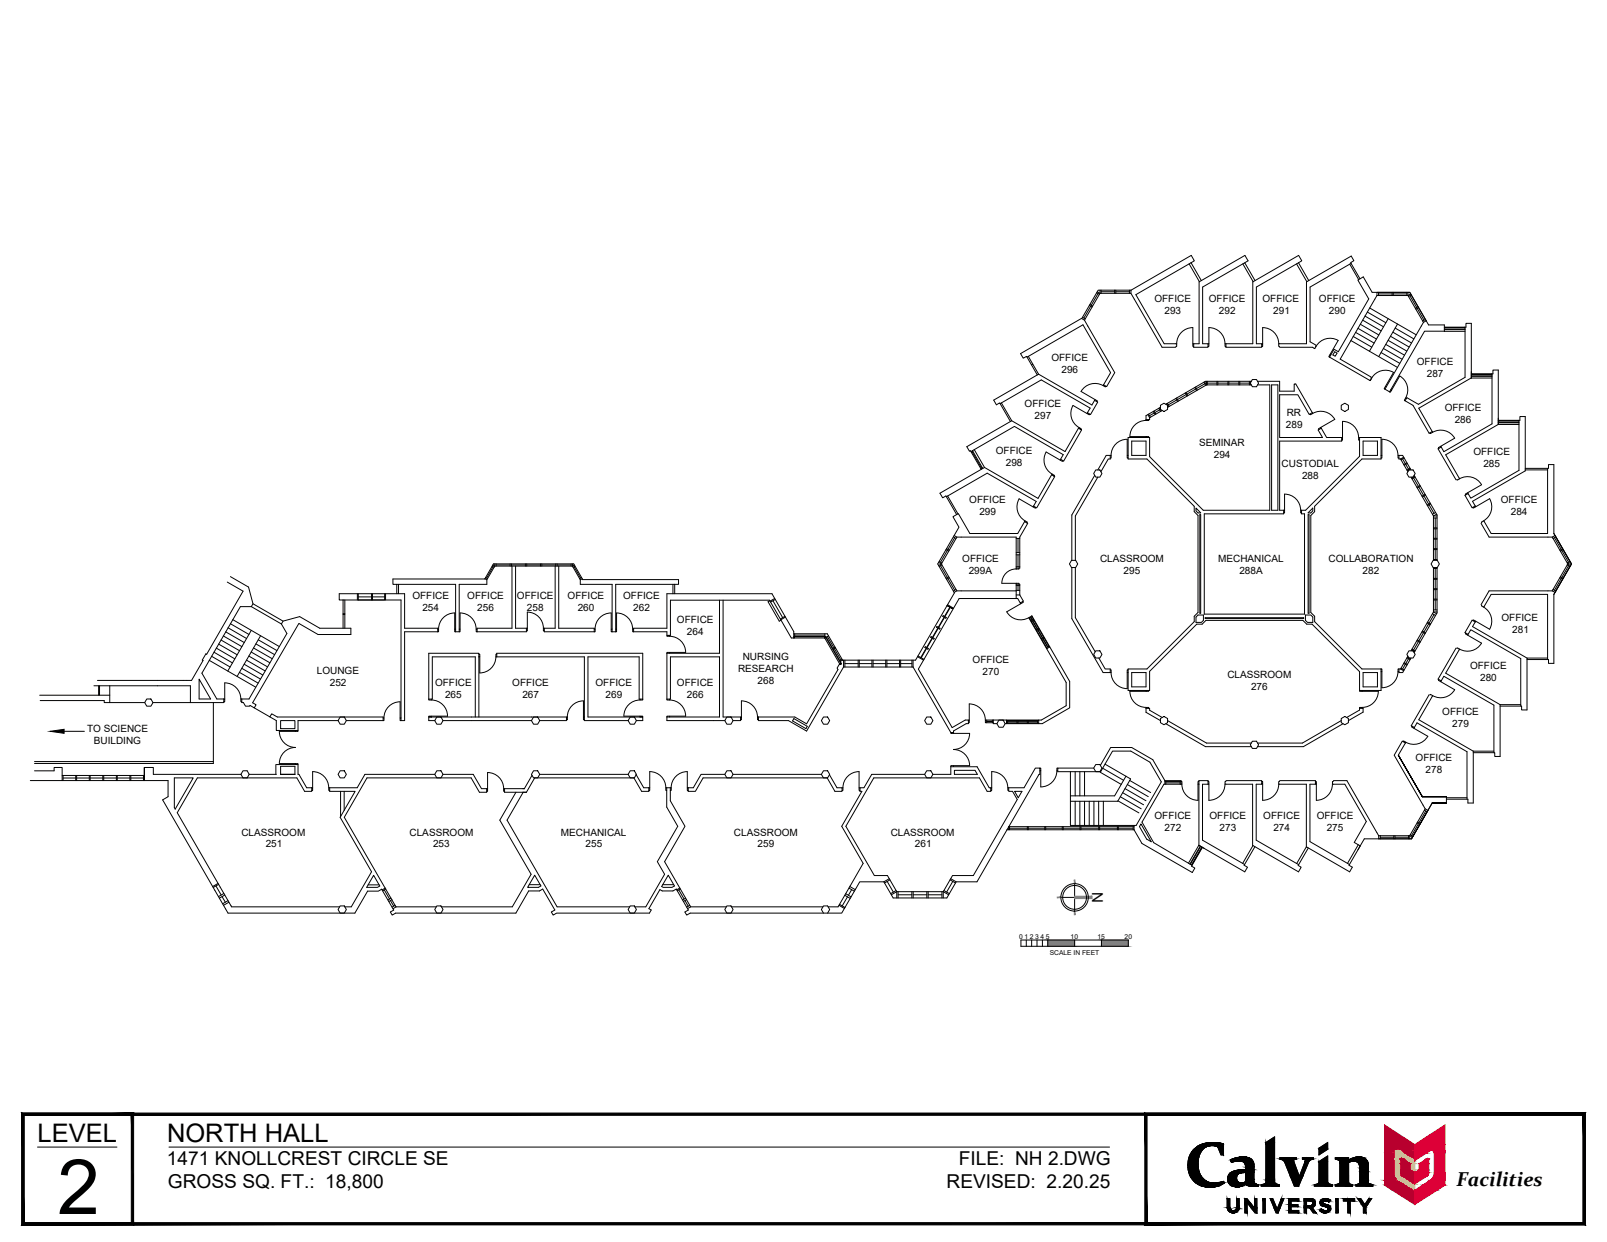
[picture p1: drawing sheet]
<svg xmlns="http://www.w3.org/2000/svg" width="279mm" height="216mm" viewBox="0 0 279 216" stroke-linecap="round" stroke-linejoin="round" font-family="sans-serif">
<defs><g id="words">
<text font-size="13.3" x="10" y="211">2</text>
<g font-size="4.4">
<text x="6.5" y="198.5">LEVEL</text>
<text x="29" y="198.5">NORTH HALL</text>
</g>
<text font-size="3.5" x="253.3" y="206.2">Facilities</text>
<g font-size="3.3">
<text x="29" y="202.5">1471 KNOLLCREST CIRCLE SE</text>
<text x="166.7" y="202.5">FILE: NH 2.DWG</text>
<text x="29.2" y="206.6">GROSS SQ. FT.: 18,800</text>
<text x="164.6" y="206.6">REVISED: 2.20.25</text>
</g>
<text font-size="2.6" x="189.9" y="155.1" transform="rotate(90 189.9 155.1)">N</text>
<g font-size="1.7">
<text x="200.7" y="52.5">OFFICE</text>
<text x="210.2" y="52.5">OFFICE</text>
<text x="219.5" y="52.5">OFFICE</text>
<text x="229.3" y="52.5">OFFICE</text>
<text x="202.5" y="54.6">293</text>
<text x="211.9" y="54.6">292</text>
<text x="221.4" y="54.6">291</text>
<text x="231.1" y="54.6">290</text>
<text x="182.8" y="62.7">OFFICE</text>
<text x="184.6" y="64.8">296</text>
<text x="246.3" y="63.5">OFFICE</text>
<text x="248.1" y="65.5">287</text>
<text x="178.1" y="70.7">OFFICE</text>
<text x="251.2" y="71.5">OFFICE</text>
<text x="179.9" y="72.8">297</text>
<text x="208.5" y="77.5">SEMINAR</text>
<text x="223.6" y="74.4">289</text>
<text x="223.7" y="72.4">RR</text>
<text x="252.9" y="73.6">286</text>
<text x="173.1" y="78.8">OFFICE</text>
<text x="174.9" y="80.9">298</text>
<text x="211" y="79.6">294</text>
<text x="222.8" y="81.1">CUSTODIAL</text>
<text x="226.4" y="83.2">288</text>
<text x="256.2" y="79.1">OFFICE</text>
<text x="257.9" y="81.2">285</text>
<text x="168.5" y="87.5">OFFICE</text>
<text x="170.3" y="89.5">299</text>
<text x="260.9" y="87.4">OFFICE</text>
<text x="262.7" y="89.5">284</text>
<text x="167.3" y="97.8">OFFICE</text>
<text x="168.4" y="99.8">299A</text>
<text x="191.3" y="97.7">CLASSROOM</text>
<text x="195.3" y="99.7">295</text>
<text x="211.8" y="97.7">MECHANICAL</text>
<text x="215.5" y="99.7">288A</text>
<text x="231" y="97.7">COLLABORATION</text>
<text x="236.9" y="99.7">282</text>
<text x="71.7" y="104.2">OFFICE</text>
<text x="73.4" y="106.3">254</text>
<text x="81.2" y="104.2">OFFICE</text>
<text x="83" y="106.3">256</text>
<text x="89.9" y="104.2">OFFICE</text>
<text x="91.6" y="106.3">258</text>
<text x="98.7" y="104.2">OFFICE</text>
<text x="100.4" y="106.3">260</text>
<text x="108.4" y="104.2">OFFICE</text>
<text x="110.1" y="106.3">262</text>
<text x="117.7" y="108.3">OFFICE</text>
<text x="119.4" y="110.4">264</text>
<text x="261.1" y="108">OFFICE</text>
<text x="262.9" y="110.1">281</text>
<text x="55.1" y="117.2">LOUNGE</text>
<text x="57.4" y="119.3">252</text>
<text x="75.6" y="119.3">OFFICE</text>
<text x="89.1" y="119.3">OFFICE</text>
<text x="103.5" y="119.3">OFFICE</text>
<text x="117.7" y="119.3">OFFICE</text>
<text x="128.3" y="116.9">RESEARCH</text>
<text x="129.1" y="114.8">NURSING</text>
<text x="131.7" y="119">268</text>
<text x="169.1" y="115.3">OFFICE</text>
<text x="170.8" y="117.4">270</text>
<text x="213.4" y="117.8">CLASSROOM</text>
<text x="217.5" y="119.9">276</text>
<text x="255.6" y="116.2">OFFICE</text>
<text x="257.3" y="118.3">280</text>
<text x="77.4" y="121.4">265</text>
<text x="90.8" y="121.4">267</text>
<text x="105.3" y="121.4">269</text>
<text x="119.4" y="121.4">266</text>
<text x="250.8" y="124.3">OFFICE</text>
<text x="15.1" y="127.2">TO SCIENCE</text>
<text x="16.3" y="129.3">BUILDING</text>
<text x="252.5" y="126.4">279</text>
<text x="246.1" y="132.4">OFFICE</text>
<text x="247.9" y="134.4">278</text>
<text x="200.7" y="142.4">OFFICE</text>
<text x="210.3" y="142.4">OFFICE</text>
<text x="219.6" y="142.4">OFFICE</text>
<text x="228.9" y="142.4">OFFICE</text>
<text x="42" y="145.2">CLASSROOM</text>
<text x="46.2" y="147.3">251</text>
<text x="71.2" y="145.2">CLASSROOM</text>
<text x="75.3" y="147.3">253</text>
<text x="97.5" y="145.2">MECHANICAL</text>
<text x="101.8" y="147.3">255</text>
<text x="127.6" y="145.2">CLASSROOM</text>
<text x="131.7" y="147.3">259</text>
<text x="154.9" y="145.2">CLASSROOM</text>
<text x="159.1" y="147.3">261</text>
<text x="202.5" y="144.5">272</text>
<text x="212" y="144.5">273</text>
<text x="221.4" y="144.5">274</text>
<text x="230.7" y="144.5">275</text>
</g>
<g font-size="1.2">
<text x="177.2" y="163.2">0</text>
<text x="178.1" y="163.2">1</text>
<text x="179.1" y="163.2">2</text>
<text x="180" y="163.2">3</text>
<text x="180.9" y="163.2">4</text>
<text x="181.8" y="163.2">5</text>
<text x="182.5" y="166">SCALE IN FEET</text>
<text x="186.2" y="163.2">10</text>
<text x="190.8" y="163.2">15</text>
<text x="195.5" y="163.2">20</text>
</g>
</g></defs>
<!-- layer: 0 -->
<g fill="none" stroke="#000" stroke-width=".17">
<path d="M184.5 156h2.3M186.8 153.6v4.8M177.5 163.4h18.7v1.1h-18.7zM178.4 163.4v1.1M179.4 163.4v1.1M180.3 163.4v1.1M181.2 163.4v1.1M182.2 163.4v1.1M186.8 163.4v1.1M191.5 163.4v1.1"/>
<circle cx="186.8" cy="156" r="2.07"/>
<circle cx="186.8" cy="156" r="2.39"/>
</g>
<g fill="#808080" stroke="#808080" stroke-width=".17">
<path d="M186.8 155.8v.4l3.1-.4zM186.8 156.2l3.1-.4v.4z"/>
<path d="M186.8 158.4l.1 .6v-.6zM186.8 158.4l.1 .6h-.1z"/>
<path d="M183.8 156.1h.7v-.2zM183.8 155.9h.7l-.7 .2z"/>
<path d="M186.8 153v.6h.1zM186.8 153h.1v.6z"/>
<path d="M191.5 163.4l4.7 1.1v-1.1zM191.5 163.4l4.7 1.1h-4.7z"/>
<path d="M182.2 163.4l4.6 1.1v-1.1zM182.2 163.4l4.6 1.1h-4.6z"/>
</g>
<!-- layer: A-WALL-FULL -->
<g fill="none" stroke="#000" stroke-width=".17">
<path d="M188.2 55.1l.5 .3M188.6 55.7l-.6-.3-10.6 6.1 .5 .8 .6-.4 1.9 3.3M189.4 53.1l.5 .3M189.5 52.9l.5 .3M189.6 53.2l-1.2 2.1M190.7 50.9l.4 .2M190.9 51l-1.2 2.1M191.3 50.4v.6l-.5-.3M191.4 50.4v.6M191.4 50.7h2.4M193.8 50.4v.6M194 50.4v.6"/>
<path d="M194 50.7h2.4M196.4 50.4v.6M196.6 51v-.6h-5.7l-2.8 5M204.6 59.7a2.8 2.8 0 0 1 2.8-2.8v2.9M206.7 45.9l1.8 3.1M207.1 45.7l.6-.4-.6-.9-10.5 6.1M207.1 45.7l-9.6 5.5 4.9 8.6h2.2v.4h-.2M207.1 45.7l1.8 3.1M207.5 59.8h-.1v.4h.1M210 59.8h.2v.4h-.2M210.2 56.9a2.8 2.8 0 0 1 2.8 2.8M210.2 56.9v2.9"/>
<path d="M213.1 59.8h-.1v.4h.1M216.1 45.9l1.8 3.1M216.4 45.7l.6-.4-.5-.9-8 4.6v10.8h-1v.6h2.5v-.6h-.9v-9.9l7.3-4.2 1.8 3.1M219.4 59.8h.1v.4h-.1M219.5 56.9a2.8 2.8 0 0 1 2.8 2.8M219.5 56.9v2.9M225.4 45.9l1.8 3.1M225.8 45.7l.5-.4-.5-.9-8 4.6v10.8h-4.7M225.8 45.7l-7.4 4.2v9.9h1v.6h-6.3v-.6M225.8 45.7l1.8 3.1M232.7 59.2a2.8 2.8 0 0 0-3.9 1M232.7 59.2l-1.4 2.4"/>
<path d="M234.7 45.9l1.5 2.7M234.9 59.2l8.1 4.7M234.9 45.8l-7.1 4.1v9.5l1 .6M235.3 58.5l3.2 1.8M235.7 57.8l3.2 1.8M236.1 57.1l3.2 1.8M236.5 48.5l-1.7-2.8 .6-.4-.5-.8-7.7 4.5v10.8h-4.9v.4h.2M236.5 56.4l3.2 1.8M236.9 55.6l3.2 1.9M237.3 54.9l3.2 1.9M237.7 54.2l3.3 1.9M238.1 53.5l8.1 4.7"/>
<path d="M239.4 51.4v-.6h5.7l2.9 5-.5 .2-6.7 11.6M239.4 51.4l-6.4 11 5.4 3.2M239.4 51.4h.3M239.7 50.8v.6M239.7 51.1h2.3M240.9 59.9l3.3 1.8M241.3 59.2l3.3 1.8M241.4 55.4l-3.3 5.7M241.8 58.5l3.2 1.8M242 50.8v.6M242.2 57.7l3.2 1.9M242.2 50.8v.6"/>
<path d="M242.2 51.1h2.4M242.6 57l3.2 1.9M243 56.3l-3.3 5.7M244.6 50.8v.6h-4.9M244.6 51.4h.2l.1 .1M244.8 50.8v.6l.5-.3M244.9 51.5l2.5 4.3M245.1 51.4l1.2 2M245.4 51.3l-.5 .2M246.4 53.6l1.2 2.1M246.5 53.3l-.4 .3M246.6 53.5l-.4 .3"/>
<path d="M247.4 55.8l.1 .2M247.8 55.5l-.4 .3M251.1 57.6h-3.4l-6.1 10.5M251.1 57.6v-1.1h-2.7l-3.3-5.7h-6.5l-1.6-2.7-.9 .6 1.9 3.3-5.3 9.1-.8-.4-.7 1.4M251.1 56.9h3.8v-.7h.9v9.5h3.6M251.1 57.2h3.6M251.1 57.6h3.6M251.1 57.3h3.6M251.1 57h3.6M251.2 56.9v.1M251.2 56.9h3.4M254.6 56.9v.1"/>
<path d="M254.7 56.9v8.7l-8.1 4.7-2-1.2-.3 .6M169 78.5l1.7 2.9M169.1 78.3l1.8 3.1M169.2 78.5l-.3 .1M169.4 78.2l1.8 3.1M174.1 70l1.8 3.1-7.8 4.5 .5 .9 .1-.1 1.9 3.2M175.9 73.1l9.3 5.4 2.3-4.1M178.6 62.1l9.7-5.6 4.8 8.3-1.2 2.1M178.8 61.9l1.8 3.1M179.6 63.3l-.3 .1M180.6 65l-7.8 4.6 .4 .8 .6-.4 1.9 3.3M180.6 65l9.2 5.4 .5-.8 .5 .3-1.2 2.2-.5-.4 .4-.8-8.5-4.9-7.1 4.2"/>
<path d="M184.3 80l-2.4-1.4a2.8 2.8 0 0 0 1 3.8M184.4 79.8l-.1 .2 .4 .2 .1-.1M186.6 70.5a2.8 2.8 0 0 0 1 3.8M186.6 70.5l2.4 1.4M187.9 74.7l.1-.2-.4-.2-.1 .1 .5 .4-3.1 5.3-.5-.3 .5-.8-8.5-4.9-7.6 4.4M189.1 71.7l-.1 .2 .4 .2 .1-.1M190.3 69.6l.1-.1 .4 .2-.1 .1M191.8 67a2.8 2.8 0 0 0-3.8 1.1l2.4 1.4M191.9 66.9l-.1 .1 .4 .3 .1-.2M193 79.2v.6h-.3l-1.3 2.2M193 79.2h.2v.4h-.2M193 79.2h-.7l-1.4 2.5"/>
<path d="M193.2 79.2a2.8 2.8 0 0 1 2.8-2.8v2.8M196.1 79.2h-.1v.4h.1M196.8 76.7h2.5v2.5h-2.5zM199.2 73.1a2.8 2.8 0 0 0-2.8 2.8h2.9M199.3 76.1v-.2h.4v.2M199.3 72.9v.2h.4v-.2M199.6 72.1l.3 .5M199.7 72l.3 .5M199.9 72.6v.3h-.6M200.5 71.5l.3 .6M200.6 71.4l.4 .6M200.7 71.8l-.8 .5"/>
<path d="M201.5 71l.1 .2M201.6 70.9l.3 .5M201.6 71.2l.2 .3M201.6 71.2l-.8 .5M201.8 70.5l.6-.4 .6 .4v.7l-.6 .3-.6-.3zM201.8 70.8l-2.5 1.5v.6M202.1 71.4l-2.2 1.2M202.9 70.2l.3 .5M203 70.1l.1 .3M203.1 70.4l.2 .2M204.4 60.4h-2.4l-5.4-9.4h-5.3l-2.7 4.7 5.2 9.1-1.4 2.4-.5-.3M204.4 69.3l.3 .5"/>
<path d="M204.6 69.2l.3 .5M204.6 69.5l-1.5 .9M206.1 68.3l.3 .6M206.2 68.2l.3 .6M206.2 68.6l-1.5 .9M207.7 67.4l.3 .5M207.9 67.3l.3 .5M207.9 67.6l-1.5 .9M209.3 66.4l.3 .6M209.4 66.4l.4 .5M209.5 66.7l-1.5 .9M209.8 66.9l-6.8 3.9"/>
<path d="M209.8 66.9h7.8M209.8 66.3v.6M209.9 66.3v.6M209.9 66.6h1.7M211.6 66.3v.6M211.7 66.3v.6M211.7 66.6h1.8M213.5 66.3v.6M213.6 66.6h1.8M213.7 66.3l-.1 .6M215.4 66.3v.6M215.6 66.3v.6"/>
<path d="M215.6 66.6h1.6M217.2 66.3v.6M217.4 66.3v.6M217.6 66.3h-8l-6.9 4M217.7 66h.8l.3 .6-.3 .6h-.8l-.3-.6zM218.6 66.3h3.9v1.7h2.5v-1.3h.3l2.9 5M218.6 66.9h2.2v21.8h-11.6l-9.3-9.3v-3.3h-3.8v3.7h3.3l8.2 8.2v.9l.7 .7v16.9l-.7 .6v1l-8.2 8.2h-3.3v3.7h3.8v-3.3l8.2-8.2h.9l.7-.7h16.8l.7 .7h.9l8.3 8.3v3.2M221.1 66.9h1.1v21.8h-1.1zM228.2 71.7l-.6 .4-2-3.5h-3.1v7.5h7.4l-.7-1.3 .5-.4 1 1.7h2.6M228.2 71.7v.2l-.4 .2v-.1M228.2 71.9a2.8 2.8 0 0 1 3.9 1l-2.5 1.4M228.7 60.1l.1 .1-.2 .4-.4-.2h-5.7"/>
<path d="M229.7 74.4l-.1-.1-.4 .2 .1 .2M231.2 62.1l7 4.1 .3-.4-.2-.1M231.4 61.7l-.1-.1-.3 .4 .2 .1M232.1 61.2l.4 .2-.4 .5-.4-.2zM233.2 70.5l.6-.4 .6 .4v.7l-.6 .3-.6-.3zM233.3 76.1h.1v.4h-.1M233.3 76.1v.6h-10.8v12h.7M236.2 76a2.8 2.8 0 0 0-2.8-2.8v2.9M236.4 76.1h-.2v.4h.2M236.4 76.1h3.7v3.7h-3.3l-8.2 8.2v.9l-.7 .7v16.9l.7 .6v1l8.2 8.2h3.3M236.4 76.1v3.2l-9.4 9.4h-.7M237 76.7h2.5v2.5h-2.5z"/>
<path d="M238.5 65.8a2.8 2.8 0 0 1 3.8-1.1l-1.4 2.5M238.5 65.6l-.3 .6M240.1 79.2h.2v.4h-.2M240.1 61.3l3.3 1.9M240.3 76.4a2.8 2.8 0 0 1 2.8 2.8M240.3 76.4v2.8M240.5 60.6l3.3 1.8M240.8 67.6l.8 .5M241 67.2h-.1l-.2 .4h.1M241.8 67.7l.2 .1-.3 .4-.1-.1M242 67.8l1.4-2.4a2.8 2.8 0 0 1 1 3.8M243.2 79.2h.7l1.4 2.5"/>
<path d="M243.2 79.2h-.1v.4h.1M243.2 79.2v.6h.3M243.5 79.8l1.3 2.2M243.9 79.8l.4 .8M244 79.5l-.5 .3M244.1 79.6l-.5 .3M244.3 69.7l1.4 .8 2.8 4.8 .5-.3M244.5 69.3l-.1-.1-.2 .4 .1 .1M249 75l.1 .1-.4 .3-.1-.2M249.1 75.1a2.8 2.8 0 0 1 3.8 1.1l-2.4 1.4M250.6 77.7l-.1-.1-.4 .2 .1 .1M250.6 77.7l-.6 .3 3.2 5.4"/>
<path d="M255.8 65h3.8v-.7h.9v9.5h3.6M255.8 65.7l-9.1 5.3 2.3 4M255.8 65.3h3.6M255.8 65.4h3.6M255.8 65.1h3.6M255.9 65v.1M255.9 65h3.4M259.3 65v.1M259.4 65v8.7l-8.4 4.8-.4-.8M260.5 73.8l-9.1 5.3 2.4 4.1-.4 .3-.1-.2M260.5 73.1h3.8v-.7h.9v9.5l-9.2 5.2 .5 .9M260.5 73.4h3.6"/>
<path d="M260.5 73.5h3.6M260.5 73.2h3.6M260.6 73.1v.1M260.6 73.1h3.4M264 73.1v.1M264.1 73.1v8.7l-8.4 4.8-.5-.8-.5 .3 1.2 2.2 .6-.3M85.6 98.4l.3 .2M85.7 98.2l.3 .2M85.7 98.5l-1.1 2M86 98.4l-1.4 2.4v.8h-4.8v8.2M86 98.4h13.5M86 98v.4"/>
<path d="M86.3 98v.4M86.3 98.2h2.4M88.7 98v.4M88.9 98v.4M88.9 98.2h2.4M89 98.4v10.8h-6v.6M89.6 98.4v10.8h1.9M91.3 98v.4M91.6 98v.4M91.6 98.2h2.4M94 98v.4M94.2 98v.4"/>
<path d="M94.2 98.2h2.4M96.5 98.4v10.8h-1.9M96.6 98v.4M96.9 98v.4M96.9 98.2h2.4M97.1 98.4v10.8h6.2v.6M99.3 98v.4M99.5 98.4l1.4 2.4M99.5 98v.4M99.8 98.5l1.1 2M99.9 98.2l-.4 .2M100 98.4l-.4 .2"/>
<path d="M163.2 97.8l.5 .2-.5 .3M163.3 97.6l.5 .3M163.5 98.3l1.2 2.1M163.8 98.2l-.5 .3M164.5 95.5l.4 .3M164.5 86.3l7.1-4 8.6 4.9-.5 .8M164.6 95.4l.4 .3M164.7 95.7l-1.2 2M164.8 86.2l1.7 3.1M165.8 93.3l.4 .3M165.9 93.1l.5 .3M166 93.5l-1.2 2"/>
<path d="M170.8 81.3l-.3 .2M171.2 81.3l-7.8 4.4 .5 .8 .6-.3 1.8 3.3M171.2 81.3l9.3 5.3 2.3-4.1M176.7 98.9a2.49 2.49 0 0 0-2.5 2.5M176.7 93.6h.6M176.7 98.5h.6M176.7 96.1h.6M176.7 96.4h.6M177 93.6v2.5M177 96.4v2.1M177.1 98.8v.1h-.4v-5.5h-10.3l-2.7 4.6 2.7 4.7h10.3M177.2 86.7l2.4 1.4"/>
<path d="M177.2 86.7a2.8 2.8 0 0 0 1 3.8M178.2 90.6l-1.3 2.1h-8.3l-2-3.4-.9 .5 1 1.8-3.7 6.4 2.9 5.1-6.7 11.7h-12.7M178.5 90.9l.1-.1-.4-.3-.1 .2 .6 .3-1.4 2.4v5.4h-.6M179.7 88l-.1 .1 .4 .2 .1-.1M179.7 88l.5 .3M183.2 82.8l.1-.2-.4-.2-.1 .1 .6 .3-3.1 5.4M186.3 97.4h.7l.4 .6-.4 .7h-.7l-.4-.7zM186.4 98.7v8.8l5.4 9.4h1.2M187 98.7v8.7l3.4 5.9M190.3 82.6l-3.9 6.9v7.9M190.5 81.7h.7l.4 .6-.4 .6h-.7l-.3-.6zM190.9 82.9l-3.9 6.8v7.7"/>
<path d="M207.9 88.3l.9 .8-.5 .1-.4-.4zM208.6 89.5h.2v17.1h-.2zM223.2 88.7h.1v.5h-.1M223.2 88.7v.6h-13.8v17.5h17.4v-17.5h-.5v-.6M226.1 88.7a2.8 2.8 0 0 0-2.8-2.8v2.8M226.3 88.7h-.2v.5h.2M227.4 89.5h.2v17.1h-.2zM228.3 88.3v.5l-.4 .4-.5-.1zM244.4 80.7l.5 .9M244.6 80.4l-.5 .4M244.7 80.6l-.6 .3M244.9 81.6l-.3 .1"/>
<path d="M245 81.7h.7l.4 .6-.4 .6h-.7l-.4-.6zM245.2 81.4l-.3 .2M245.2 81.5l-.5 .4M245.3 82.9l3.8 6.5M245.8 83.1l-.3 .1M245.8 83.1l.8 1.5M245.9 82.6l4 6.9v7.9M246 82.8l-.6 .3M246 82.9l-.2 .2M246.7 84.7l.8 1.4M246.9 84.4l-.6 .3M247 84.5l-.6 .3"/>
<path d="M247.6 86.2l.8 1.4M247.8 85.9l-.6 .3M247.9 86.1l-.6 .3M248.5 87.8l.8 1.4M248.7 87.5l-.6 .3M248.7 87.6l-.5 .3M249.1 89.4l.1 .3M249.2 97.4h.7l.4 .6-.4 .7h-.7l-.4-.7zM249.2 98.8v7.2M249.2 90v7.3M249.2 98.8h.7M249.2 97.3h.7"/>
<path d="M249.2 89.7h.7M249.2 90h.7M249.2 89.7v.3M249.2 97.3v.1M249.2 98.7v.1M249.2 93.6h.7M249.2 93.7h.7M249.2 91.8h.7M249.2 91.9h.7M249.2 95.5h.7M249.2 95.4h.7M249.5 90v1.8"/>
<path d="M249.5 91.9v1.7M249.5 93.7v1.7M249.5 95.5v1.8M249.5 98.8v1.7M249.6 89.1l-.5 .3M249.8 89.4l-.6 .3M249.9 98.7v7.8l-4 6.9M253.8 83.2a2.8 2.8 0 0 1 3.8 1.1M255.2 85.8v-.1l-.4 .2v.1M256.5 88l.1 .1-.4 .2-.1-.1M257.5 91l1.4 2.4h11M257.6 84.3l-2.4 1.4"/>
<path d="M259 86.7a2.8 2.8 0 0 1-1 3.8M259 86.7l-2.4 1.4M265.2 81.4h4v-.6h1v11.9l3 5.3-3 5.3v12h-1v-.7h-3.7M265.2 81.7h3.9M269.1 81.4v11.3h-9.8l-1.3-2.2-.4 .3v.1M269.9 93.4l.5-.3 2.8 4.9-2.8 5-.5-.3M269.9 93.4l.1 .2M270 93.6l2.5 4.3 .5-.3M270.3 93.5l1.1 2M270.5 93.3l-.5 .3M271.5 95.7l1.2 2M271.7 95.4l-.5 .3"/>
<path d="M271.8 95.5l-.5 .3M272.5 97.9l.1 .1-.1 .2M272.5 98.2l.5 .3M272.5 98.2l-2.5 4.3M272.7 98.3l-1.2 2.1M273.1 97.8l-.5 .2 .5 .3M16.3 119.2h16.8v2.9M17.1 119.2v1.7M17.3 119.2v1.7M19.1 119.2v2.9h-1v-.3h-11.1M34.6 118l2 3.5h-2zM36.4 114.8l8.1 4.7"/>
<path d="M36.8 114.1l3.2 1.9M37.2 113.4l3.2 1.8M37.6 112.7l3.2 1.8M38 112l3.2 1.8M38.4 111.3l3.2 1.8M38.8 110.5l3.3 1.9M39.2 109.8l3.3 1.9M39.5 101.2l2.8 1.6-6.4 10.9h-.1l-.6 1 .1 .1-2 3.5h-16.4M39.6 109.1l3.3 1.9M40 108.4l3.3 1.9M40.1 100.2l3.1 1.9 .8 2.9-.3 .5h-1.9l-6.7 11.5 2.6 4.5h1.2M40.5 107.7l8 4.7"/>
<path d="M41.6 116.9l3.3 1.8M42 116.2l3.3 1.8M42.4 115.5l3.3 1.8M42.9 114.8l3.2 1.8M43.3 114l3.2 1.9M43.7 113.3l3.2 1.9M43.7 109.6l-4.1 7M43.7 105.5l5.2 3M44 105l5.2 3 2.9-.8 3.5 2h5.4v1.1h-5.7l-3.3-1.9-8.1 13.8 .6 .3-.3 .6-.7-.5-.1 .2h-.7l-.4-.7h-.3v-.6M44.1 112.6l3.2 1.9M44.5 111.9l3.2 1.9M44.9 111.2l3.2 1.9"/>
<path d="M45.3 110.5l-4.1 7.1M48.9 108.5l1 1.6-6.6 11.4h-1.3M49.2 108l-.3 .5M59.6 104.3h-.6v-1.1h11.3v6h5.8v.6M59.6 104.3h10.1v21M59.6 104.3v4.9M59.6 106.8h.4M59.6 106.7h.4M60 104.3v4.9M62.1 103.2v1.1M62.3 103.2v1.1h4.6v-1.1M62.3 103.8h2.3"/>
<path d="M64.6 103.2v1.1M64.8 103.2v1.1M64.8 103.8h2.1M67 103.2v1.1M69 101.6h10.2v8.2M69.3 101.6v1.6M76.1 109.4h.2v.4h-.2M76.1 109.8h-5.8v15.5h-.6M79.1 106.6a2.8 2.8 0 0 0-2.8 2.8M79.1 106.6v2.8M79.2 109.4h-.1v.4h.1M79.2 109.8h.6"/>
<path d="M79.8 109.4h.2v.4h-.2M80 106.6a2.8 2.8 0 0 1 2.8 2.8M80 106.6v2.8M83 109.4h-.2v.4h.2M83.3 114.2v-.6h-8.8v7.9M83.3 113.7h.1v.5h-.1M83.3 114.2v10.4M84.3 100.6h-16v1h.7v1.6M84.4 100.4l.4 .2M84.6 100.8l-.3-.2 1.5-2.6h13.9l1.5 2.8h16.8v.8h-.7M86.2 114.2a2.8 2.8 0 0 1-2.8 2.8v-2.8M86.4 113.7h-.2v.5h.2"/>
<path d="M86.4 114.2h15.2v11.1h7.6M86.4 114.2v-.6h25.3v7.9M91.5 109.2h.2v.5h-.2M91.5 109.2v.6h-8.5M94.5 109.2a2.8 2.8 0 0 0-2.8-2.8v2.8M94.6 109.2h-.1v.5h.1M94.6 109.2v.6h8.7M100.9 100.8v.8h5.5v8.2M101.1 100.4l-.3 .2M101.2 100.6l-.3 .2M103.3 109.4h.2v.4h-.2M106.3 106.6a2.8 2.8 0 0 0-2.8 2.8"/>
<path d="M106.3 106.6v2.8M106.4 109.4h-.1v.4h.1M106.4 109.8h.7M107.1 109.4h.1v.4h-.1M107.2 106.6a2.8 2.8 0 0 1 2.8 2.8M107.2 106.6v2.8M110.2 109.8v-.6h5.8v-6h18.2l3.8 6.6v1.1h-.4l-3.8-6.6h-17.2v6.1h-.6v.2h.4v-.2M110.2 109.4h-.2v.4h.2M110.2 109.8h5.8v.6M116 113.6v-.2h.4v.2M116 113.6v7.9M116.4 110.6a2.8 2.8 0 0 1 2.8 2.8h-2.8"/>
<path d="M117 101.6v1.6M117.3 101.6h-10.2v8.2M117.3 101.6v1.6M125.1 104.3v9.3h-9.1M125.7 104.3v20.3h3.1v.7h-1.3M133.8 104.4l-.3 .2 2 3.4 .3-.2M134.4 104.4l1.7 3M134.7 104l-.8 .5M134.8 104.2l-.8 .5M136.5 107.1l-.8 .5M136.6 107.3l-.8 .4M138 110.6h5.6l2.7 4.7-.1 .2h-.3l-.4 .6 .2 .3-5.5 9.4-2-1.2h-6.3"/>
<path d="M138 110.2h5.8l2.7 4.6M138 110.7h5.4v.2h-5.4zM138.2 110.2v.4M138.2 110.4h5.2M143.4 110.9l.2-.1 2.6 4.6-.2 .1zM143.4 110.2v.4M143.8 110.7l1.2 1.9M144 110.5l-.4 .3M145.1 112.8l1.1 1.9M145.2 112.5l-.4 .2M145.3 112.6l-.4 .3M146.4 114.6l-.4 .3"/>
<path d="M146.5 114.8l-.4 .2M146.7 116l-6.5 11.1-3.1-1.8h-5.2v-.7M146.7 116h12.1M146.7 114.8v1.2M146.9 114.8v1.2M146.9 115.4h2.3M149.2 114.8v1.2M149.4 114.8v1.2M149.4 115.4h2.2M151.6 114.8v1.2M151.8 114.8v1.2M151.8 115.4h2.2"/>
<path d="M154 114.8v1.2M154.2 114.8v1.2M154.2 115.4h2.2M156.4 114.8v1.2M156.6 114.8v1.2M156.6 115.4h1.9M158.5 114.8v1.2M158.8 116l6.5 11.3M158.8 114.8v1.2M159.5 114.2l1.1 .6M159.6 114l1 .6M160.9 112.4l.5 .3-.1 .2-.5-.3z"/>
<path d="M161 112.7l-.9 1.6M161.1 112.7l-.9 1.6M161.9 110.7l.5 .3-.1 .1-.5-.3zM162 110.9l-.9 1.7M162.1 111l-.9 1.6M162.9 108.9l.5 .3v.2l-.6-.4zM163.1 109.2l-1 1.6M163.1 109.2l-.9 1.6M164 107l.5 .3-.1 .2-.5-.3zM164.1 107.3l-1 1.8M164.2 107.3l-1 1.8M164.7 105.3l1 .6-1-.6"/>
<path d="M164.8 105.1l1 .6M164.8 100.6l1.2 2M164.9 100.3l-.4 .2M165 100.4l-.4 .3M165.2 105.5l-1 1.7M165.2 105.6l-.9 1.6M166.2 102.5l-.4 .2M166.4 102.7l-.5 .3M174.2 101.4h2.9v.2M176.7 101.4v2.6M176.7 101.6h.6v1.8M176.7 103.4h.6"/>
<path d="M176.7 101.8h.6M176.7 102.6h.6M177 101.8v.8M177.3 103.4l.6 1.1-.5 .3-.5-.8h-10.1l-7.1 12.3 5.8 10.2 2.3-1.3h.6v.6h-.4l-2.2 1.3v.4h-.5v-.2h.5M177.4 104.8l.1 .2-2.5 1.4a2.79 2.79 0 0 0 3.9 1M177.8 104.6l.1 .1-.4 .3M178.9 107.5v-.1l.5-.3 6.6 11.4v4.5l-4.8 2.8h-6.4M178.9 107.5l6.5 11.1v4.1l-4.4 2.5h-8.3M179 107.5l3 5.2M179.4 107.2l3.1 5.3M179.5 107.7l-.3-.4 .2 .5M179.5 107.2l-.6 .3"/>
<path d="M179.5 107.9l.8 1.5M179.6 107.9l.8 1.4M179.7 107.6l-.5 .3M179.7 107.8l-.4 .2M180.5 109.5l.8 1.4-.9-1.4M180.6 109.2l-.4 .3M180.6 109.4l-.4 .2M181.3 111l.8 1.5M181.4 111l.8 1.4M181.5 110.8l-.5 .2M181.5 110.9l-.4 .2M182.4 112.3l-.5 .3"/>
<path d="M182.5 112.5l-.5 .3M190.5 113.1h.7l.4 .7-.4 .6h-.7l-.3-.6zM191.1 114.4l1.1 1.9h.8v.6M193 116.4h.2v.5h-.2M193.2 116.9a2.8 2.8 0 0 0 2.8 2.8v-2.8M196.1 116.4h-.1v.5h.1M196.8 116.9h2.5v2.5h-2.5zM207.9 107.3l.4-.4h.9v.9l-.3 .4h-1zM209.5 107.4h17.2v.1h-17.2zM227 106.9h.9l.4 .4v.9h-1l-.3-.4zM237 116.9h2.5v2.5h-2.5zM240.1 116.3h.2v.5h-.2"/>
<path d="M240.1 116.3v3.7h-3.7M240.3 116.8v2.8M243.1 116.8a2.8 2.8 0 0 1-2.8 2.7M243.2 116.3h-.1v.5h.1M243.2 116.3h.3M243.5 116.3l.5 .3M243.6 116.2l.5 .3M244.1 115.3l.5 .3M244.1 115.2l.6 .3M244.3 115.5l-.4 .8M244.6 114.4l.3 .1M244.7 114.2l.5 .3"/>
<path d="M244.8 114.1l-1.3 2.2M244.9 114.5l.3 .2M244.9 114.5l-.5 .8M245 113.1h.7l.4 .7-.4 .6h-.7l-.4-.6zM245.3 114.4l-1.4 2.5h-.7v-.6M245.4 113l.3 .1M245.5 112.8l.3 .2M245.7 113.1l.3 .2M245.8 113l.2 .2M246.3 111.4l.6 .3M246.4 111.2l.6 .3M246.6 111.5l-.8 1.5"/>
<path d="M247.2 109.8l.6 .3M247.3 109.7l.6 .3M247.5 110l-.8 1.4M248.1 108.3l.6 .3M248.2 108.2l.5 .3M248.4 108.4l-.8 1.5M249.1 106.7l-3.8 6.4M249.1 106.7l.5 .3M249.2 104.3h.7M249.2 106.4l.6 .3M249.2 106.4h.7M249.2 106h.7"/>
<path d="M249.2 106.4l-.1 .3M249.2 102.3h.7M249.2 102.5h.7M249.2 100.5h.7M249.2 100.7h.7M249.2 104.2h.7M249.2 106v.4M249.3 106.8l-.8 1.5M249.5 100.7v1.6M249.5 102.5v1.7M249.5 104.3v1.7M250.2 118.1l-.1 .2 .4 .2 .1-.1"/>
<path d="M250.5 118.5l2.4 1.4a2.8 2.8 0 0 1-3.8 1M250.6 118.4l.4-.8 8.7 5v8.2M253.2 112.7l-3.2 5.4 .6 .3M253.3 112.7l.1-.1 .4 .2-2.4 4.2 9.4 5.5M254.8 110v.2l.4 .2v-.1M255.2 110.4l2.4 1.4a2.8 2.8 0 0 1-3.8 1M256.1 107.9l.1-.2 .4 .3-.1 .1M256.5 108.1l-.6-.3-1.2 2.2 .5 .3 .5-.8 8.7 5v8.2M256.5 108.1l-.5 .8 9.5 5.5M256.6 108l2.4 1.4M257.6 105.2v.1l.4 .3 1.3-2.3h9.8v11.3M258 105.6a2.8 2.8 0 0 1 1 3.8"/>
<path d="M269.1 114.4h-3.6v9h-.9v-.7h-3.8M269.9 102.7h-11l-1.4 2.4M270 102.5l.5 .2M270 102.5l-.1 .2M271.2 100.4l.5 .3M271.3 100.3l.5 .2M271.4 100.6l-1.1 2M5.3 135.7h23.9v2.8l-.9 .5 11.3 19.7h22.1l2.2-3.8h1.9l.6-.3M6 134h3.4v-.6h1.4v2.3M6 132.4h31.1M6.9 120.9h12.2M10.8 134.8h14.3"/>
<path d="M11 135.2h2.2M11 134.8v.9M13.2 134.8v.9M13.3 135.2h2.2M13.3 134.8v.9M15.5 134.8v.9M15.7 135.2h2.2M15.7 134.8v.9M17.9 134.8v.9M18 135.2h2.2M18 134.8v.9M19.1 122.1h6.1"/>
<path d="M20.2 134.8v.9M20.4 135.2h2.2M20.4 134.8v.9M22.6 134.8v.9M22.7 135.2h2.2M22.7 134.8v.9M24.9 134.8v.9M25.1 133.4v2.3v-2.3h1.6v1.2h15.2M25.5 121.5h.7l.4 .6-.4 .7h-.7l-.3-.7zM30.3 135.2h3.3l-3.1 5.5-.2-.3zM37.1 122.1v10.6h-31.1M38.9 121.5h.2v.5h-.2"/>
<path d="M38.9 121.5v.6h-12.3M41.9 121.5a2.8 2.8 0 0 0-2.8-2.8v2.8M41.9 134.6l.3-.6h.8l.3 .6M41.9 134.6l.3 .6M42 121.5h-.1v.5h.1M43.3 134.6h4.7M43.3 134.6l-.3 .6M44.2 123.1l2.7 1.5 .3-.5 1 .5h18.4v.7M46.9 124.6l1.1 .7v1.7h3.8v-1.7h7M48 132.9v1.7M48.8 125.3h2.5v1.4h-2.5zM48.8 134.6h2.5h-2.5"/>
<path d="M48.8 134.6v-1.4h2.5v1.4M51.4 132.7h.4v.2h-3.8M51.4 127.1h-2.8a2.8 2.8 0 0 0 2.8 2.8 2.8 2.8 0 0 0-2.8 2.8h2.8M51.4 127v.1M51.4 132.7v.2M51.8 127v.1h-.4M51.8 132.9v1.7h.2l1.3 2.3h.9M54.2 136.9v.7h-1.2l-1.4-2.4h-17.3l-3.5 6.1 9.5 16.3h18.7M54.2 136.9h.2v.5h-.2M54.4 134.1a2.8 2.8 0 0 1 2.8 2.8M54.4 134.1v2.8M57.3 136.9v.7h4.4l-2.6 4.5 5.5 9.4-3.5 6.1h-1.2"/>
<path d="M57.3 136.9h-.1v.5h.1M59.1 124.6h.8l.3 .7-.3 .6h-.8l-.3-.6zM59.1 134h.8l.3 .6-.3 .6h-.8l-.3-.6zM59.2 137.6v4.3M59.8 137.6v3.3M60.2 125.3h6.4M66.6 124.8h.2v.5h-.2M66.8 124.8a2.8 2.8 0 0 1 2.8-2.8v2.8M69.7 124.8h-.1v.5h.1M74.5 124.5h.5v.1h-.5zM74.5 121.5v.2h.5v-.2M74.5 121.5h.7v-7.3h7.4v10.4"/>
<path d="M75 121.7a2.8 2.8 0 0 1 2.8 2.8h-2.8M75.6 134.6h-12.2l-1.3 2.3h-4.8M75.9 124.6h.8l.3 .7-.3 .6h-.8l-.3-.6zM75.9 134h.8l.3 .6-.3 .6h-.8l-.3-.6zM77 125.3h15.4M77 134.6h5.3l1.4 2.5h.9M84.6 137.1h.2v.5h-.2M84.6 137.1v.6h-1.2l-1.5-2.5h-18.1l-3.9 6.9 8.9 15.5M87.6 137.1a2.8 2.8 0 0 0-2.8-2.8v2.8M87.7 137.1h-.1v.5h.1M87.7 137.1h3.5M89.7 137.7l-2.8 4.9 5.4 9.4-3.2 5.6h-12.3"/>
<path d="M91 137.7l-2.8 4.9 8.7 15h12.6M92.5 134.8l-1.3 2.3M92.8 124.6h.7l.3 .7-.3 .6h-.7l-.4-.6zM92.8 134h.7l.3 .6-.3 .6h-.7l-.4-.6zM93.8 134.6h15.4M98.5 125.1h.1v-.5h-.1v.7h-4.7M98.5 124.6h-24v.7h1.1M98.6 124.6a2.8 2.8 0 0 1 2.8-2.8v2.8M101.6 124.6h-.2v.5h.2M108.5 124.5h3.2v.1h-.4v-.1M109.6 124.6h.7l.3 .7-.3 .6h-.7l-.4-.6zM109.6 134h.7l.3 .6-.3 .6h-.7l-.4-.6z"/>
<path d="M110.6 134.6l1.3 2.3h.9M111.3 121.7a2.8 2.8 0 0 0-2.8 2.8M111.3 121.5v.2h.4v-.2M111.7 121.5h-.6v-7.3h-8.9v10.4h9.5v.7h-1.1M112.8 136.9h.2v.5h-.2M112.8 136.9v.7h-1.2l-1.4-2.4h-17.2l-1.5 2.5h-3.8v-.6M115.8 136.9a2.8 2.8 0 0 0-2.8-2.8v2.8M115.9 136.9h-.1v.5h.1M115.9 136.9h.6M115.9 136.9v3.4l1.9 3.3-3.5 6.2 1.2 2.2-3.2 5.6h-1.9M116 124.6v-.1h.4v.1M116 121.5v.2h.4v-.2"/>
<path d="M116 121.5h.6v-7.3h8.5v10.4h-9.1M116 124.6v.7h10M116.4 121.7a2.8 2.8 0 0 1 2.8 2.8h-2.8M116.5 136.9v2.3l2.6 4.4-3.6 6.2 4.6 7.8M116.5 136.9h.2v.5h-.2M116.7 136.9a2.8 2.8 0 0 1 2.8-2.8v2.8M119.7 136.9h-.2v.5h.2M126 134.6h-4.1l-1.4 2.3h-.8M126.4 124.6h.7l.4 .7-.4 .6h-.7l-.4-.6zM126.4 134h.7l.4 .6-.4 .6h-.7l-.4-.6zM127.5 134.6h15.3M128.8 124.6h.1v.5h-.1"/>
<path d="M131.7 124.6a2.8 2.8 0 0 0-2.8-2.8v2.8M131.9 124.6h-.2v.5h.2M138 124.9l2.4 1.4-.3 .4-2.3-1.4zM143.2 124.6h.7l.4 .7-.4 .6h-.7l-.4-.6zM143.2 134h.7l.4 .6-.4 .6h-.7l-.4-.6zM144.2 134.7l1.3 2.2h.9v.7h-1.2l-1.4-2.4h-21.6l-1.3 2.4h-1.2v-.7M146.4 136.9h.2v.5h-.2M146.6 136.9a2.8 2.8 0 0 1 2.8-2.8v2.8M149.5 136.9h-.1v.5h.1M160.8 134.6h-9.2l-1.4 2.3h-.7v.7h.3l-3.5 6 3.8 6.5-4.4 7.5h-1.7M161.1 124.6h.7l.4 .7-.4 .6h-.7l-.3-.6zM161.1 134h.7l.4 .6-.4 .6h-.7l-.3-.6z"/>
<path d="M165.3 133.3h4.6l2.1 3.6h.3v.7h-.7l-1.3-2.4h-18.4l-4.8 8.4 4.9 8.6h2.3l1.6 2.8M165.3 133.3v-.2h.5v.2M165.3 133.3v1.3h-3.1M165.8 130.3a2.8 2.8 0 0 1 2.8 2.8h-2.8M165.8 127.5h2.8a2.8 2.8 0 0 1-2.8 2.8M165.9 133.9h3.6l.4 .7h-4zM168.4 125.2h.1v.4h-.1M171.3 125.2a2.8 2.8 0 0 0-2.8-2.8v2.8M171.6 125.2v.4M171.6 125.4h.9M172.3 136.9h.1v.5h-.1M172.5 125.2v.4"/>
<path d="M172.7 125.2h-1.4v.4h1.4M172.7 125.2v.6h.6M173.7 125.2h.7l.4 .6-.4 .6h-.7l-.4-.6zM175 125.2h5.6M175 125.7h5.6M175 125.2v.6M175.2 125.5h1.6M175.2 125.2v.5M175.2 136.9a2.8 2.8 0 0 0-2.8-2.8v2.8M175.4 136.9v.7h.6l.9 1.4-7.7 13.2h-3.6l-1.6 2.8M175.4 136.9h2.6l2-3.4h.8v1.1h-.2l-10.7 18.7h-3.7l-1.6 2.8h-9.3l-1.6-2.8M175.4 136.9h-.2v.5h.2"/>
<path d="M176.4 137.6h1.3l-.7 1.1zM176.8 125.2v.5M177 125.5h1.6M177 125.2v.5M178.6 125.2v.5M178.8 125.5h1.6M178.8 125.2v.5M180.4 125.2v.5M180.6 125.2v.6M180.8 133.5h.2v.5h-.2M183.7 134a2.8 2.8 0 0 1-2.8 2.8l.1-2.8M183.9 133.5h-.1v.5h.1"/>
<path d="M186.9 134.1v4.2M186.9 139.3v4.2M187.7 134.1v4.2M187.7 139.3v4.2M188.6 134.1v4.2M188.6 139.3v4.2M189.4 139.3v4.2M190.2 133.5h-6.3v.6h7.5l2-3.5h3.2l3.3 1.9 2 3.4-4.4 7.6h-11.4v-9.4M190.2 139.3v4.2M190.5 132.9h.7l.4 .6-.4 .6h-.7l-.3-.6zM191 139.3v4.2M191.3 134.2l3.6 2.2"/>
<path d="M191.3 133l1.8-3.1h3.7l3.6 2.2 2.1 3.6M191.7 133.5l3.7 2.1M191.8 139.3v4.2M192.1 132.8l3.7 2.1M194.4 139.2l3.6 2.1M194.8 138.5l3.6 2.1M195.2 137.8l3.6 2.1M195.6 137.1l3.6 2.1M195.8 134.9l.8 .5-2.3 3.9h-8.2M195.8 134.9l-2 3.4h-7.7M196 136.4l3.6 2.1M196.4 135.7l3.7 2.1"/>
<path d="M199.3 120v.2h.4v-.2M199.3 120.2h-2.9a2.8 2.8 0 0 0 2.8 2.8M199.3 123.1v-.1h.4v.1M199.3 123.1v.7l2.5 1.5M199.3 123.1h.6v.4l2.2 1.2M201.8 124.9l.6-.4 .6 .4v.7l-.6 .4-.6-.4zM202.5 135.9h3v.4h-.2M202.5 135.7h2.8v.6M202.5 135.7v.6M202.7 125.8l6.9 4h8M202.7 135.9v.4M202.7 136.1h2.5"/>
<path d="M203 125.3l6.8 3.9h7.8M205.2 135.9v.4M205.3 136.3h-2.9l-3.8 6.6 2 3.6 6.7 3.9M205.5 136.3a2.8 2.8 0 0 0 2.8 2.8v-2.8M208.4 136.3v-.6h1.6v.6M208.4 135.9h-.1v.4h.1M208.4 136.3v10.6M210 135.9h.2v.4h-.2M210 136.3h-.9v9.8l7.3 4.2M210.2 136.3v2.8M213 136.3a2.8 2.8 0 0 1-2.8 2.8M213.1 135.7h6.3v.6h-1v9.8l7.4 4.2"/>
<path d="M213.1 135.9h-.1v.4h4.8v10.6l8 4.7 .4-.9-.5-.3 1.8-3M217.7 128.9h.8l.3 .6-.3 .6h-.8l-.3-.6zM219.4 135.9h.1v.4h-.1M219.5 136.3v2.8M222.3 136.3a2.8 2.8 0 0 1-2.8 2.8M222.5 135.7h6.2v.6h-.9v10l6.8 4M222.5 135.9h-.2v.4h4.8v10.9M228.7 135.9h.2v.4h-.2M231.7 136.3a2.8 2.8 0 0 1-2.8 2.8v-2.8M231.8 135.9h-.1v.4h2.1l3.8 6.5-2.1 3.6 1 .6M231.8 135.7h2.4l5.5 9.6M233.2 124.9l.6-.4 .6 .4v.7l-.6 .4-.6-.4z"/>
<path d="M233.2 125.3l-6.8 3.9h-7.8M233.5 125.8l-6.9 4h-8M236.4 120v.2h.4v-.2M236.4 123.1v-.1h.4v.1M236.4 123.1v.3l-2.3 1.3M236.4 123.1h.6v.7l-2.6 1.5M236.8 120.2h2.8a2.8 2.8 0 0 1-2.8 2.8M242.4 131.3l5.4 9.3 .5 .3-2.9 4.9 3.6-6.2M243.1 131.3l4.2 7.2-4.2-7.2 4.2 7.2h4.2v1.1M243.9 128.9l.1-.1 .4 .2-.1 .2M244.3 129.2l-.5-.4-1.4 2.4M244.3 129.2l-1.2 2"/>
<path d="M245.5 126.2l-.1 .2 .4 .2 .1-.1M245.8 126.6l2.4 1.4a2.8 2.8 0 0 1-3.8 1M245.9 126.5l.5-.8 8.7 5v8.2M248.5 120.8l-3.1 5.4 .5 .3M248.6 120.8l.1-.1 .4 .2-2.4 4.2 9.4 5.5M249 139.6l-3.6 6.2h-8.2l-2.7 4.6 .6 .3-.4 .9-7.6-4.4-1.7 2.9M249 139.6h2.5M251.5 138.5h-4.2h4.2M251.5 138.7h3.6M256.1 130.6v9h-.9v-.7h-3.7M256.1 130.6h3.6M260.8 122.5v9h-.9v-.7h-3.8"/>
<path d="M260.8 122.5h3.6M37.5 154l1 1.6M37.9 153.6l-.9 .5M38 153.7l-.9 .6M38.6 155.9l.6 .9M38.9 155.3l-.9 .6M39.1 155.6l-1 .5M39.6 156.6l-.9 .5M39.8 156.8l-.9 .6M59.1 157.5h.8l.3 .6-.3 .6h-.8l-.3-.6zM64 153.8h1.9M65 152.2l1 1.8-.4 .3h-1.8z"/>
<path d="M66.8 154.7l.9 1.6M67 154.4l-.5 .3M67.1 154.5l-.6 .4M67.9 156.5l.6 1M68 156.1l-.5 .3M68.2 156.4l-.6 .3M68.7 157.4l-.5 .3M75.9 157.6h-7l-.6 .4M75.9 157.5h.8l.3 .6-.3 .6h-.8l-.3-.6zM92 153.8h1.9M93 152.1l1 1.9-.4 .3h-1.9zM109.6 157.5h.7l.3 .6-.3 .6h-.7l-.4-.6z"/>
<path d="M115.2 153.8h1.9M116.2 152.1l1.1 1.9-.5 .3h-1.5l-.3-.2zM118 154.7l.9 1.6M118.2 154.4l-.5 .3M118.3 154.5l-.5 .4M119.1 156.5l.6 1M119.2 156.1l-.5 .3M119.4 156.4l-.6 .3M119.9 157.4l-.5 .3M120.1 157.6h6.2M120.1 157.6l-.6 .4M126.4 157.5h.7l.4 .6-.4 .6h-.7l-.4-.6z"/>
<path d="M127.2 157.6h15.9M143.2 158.7l-.4-.6 .4-.6h.7l.4 .6-.4 .6M145.9 157.4l.9 .5M146 157.2l.9 .6M146.9 155.6l.9 .6M147 155.4l1 .5M147.4 155.9l-1 1.6M147.6 154.4l.9 .5M147.8 154.1l.9 .6M148.1 154.7l-.6 .9M153.7 153.3h-4.2l-3.2 5.4h-26.3l-.6 .4-.3-.6 .6-.3-2.1-3.7-.6 .4h-1.9l-.4-.3-1.9 3.4 .4 .2-.3 .5h-16.1l-.6 .4-.3-.6 .6-.3-2.1-3.7-.6 .4h-1.9l-2.2 3.8h-20.9l-.6 .4-.3-.6 .6-.3-2.2-3.6M154.3 153.2l1 1.9"/>
<path d="M154.6 152.7l-.9 .6M154.7 153l-.9 .5M155.8 154.8l-.9 .5M155.9 155h8.1M155.9 155l-.9 .5M155.9 155v1.1M156.1 155v1.1M156.1 155.5h2.4M158.5 155v1.1M158.8 155v1.1M158.8 155.5h2.3M161.1 155v1.1"/>
<path d="M161.4 155v1.1M161.4 155.5h2.4M163.8 155v1.1M164 155l.9 .5M164 155v1.1M164.1 154.8l1 .5M165.2 153l.9 .5M165.3 152.7l.9 .6M165.7 153.2l-1.1 1.9M175.1 144.2h22.1M175.5 143.7v.5M175.5 144h3.1"/>
<path d="M178.6 143.7v.5M178.8 143.7v.5M178.8 144h2.9M181.7 143.7v.5M181.8 144h2.9M181.8 143.7v.5M184.7 143.7v.5M184.8 143.7v.5M184.8 144h3M187.8 143.7v.5M187.9 143.7v.5M187.9 144h3.1"/>
<path d="M191 143.7v.5M191.2 144h3.1M191.2 143.7v.5M194.3 143.7v.5M194.4 144h2.6M194.4 143.7v.5M197 143.7v.5M197.2 144.2l1.3 2.4 8.8 5.1 .4-.8-.5-.3 1.9-3.3M197.2 143.7h-21.8v.5M197.2 143.5v.7M198.4 143.2l1.8 3.1-.8-.4-1.3-2.2zM207.2 150.3h.1"/>
<path d="M208.4 146.9l8 4.7 .5-.9-.6-.3 1.9-3.2M208.4 146.9l1 .6M208.4 146.9l-1.8 3.2M208.7 147.1l-1.8 3.1M208.8 147.1l-1.8 3.1M208.9 147.3l.1 .1M208.9 147.4l-1.6 2.9M209 147.2l-1.8 3.2M217.8 147l-1.7 3.1M236.2 146.8l-1.9 3.3M239.7 145.3h5.2M239.7 145.3v.5"/>
<path d="M240 145.3v.5M240 145.5h2.3M242.3 145.3v.5M242.5 145.3v.5M242.5 145.5h2.4M244.9 145.3v.5M245.2 145.1l-.1 .2h-.2M245.6 145.5l-.5-.2v.5M246.4 143.1l.4 .2M246.5 142.9l.4 .3M246.6 143.2l-1.2 2M247.7 140.8l-2.5 4.3 .5 .3"/>
<path d="M247.7 140.8l.4 .3M247.8 140.6l-.1 .2M247.9 141l-1.2 2"/>
</g>
<!-- layer: Construction -->
<path d="M84.3 100.6h.1" fill="none" stroke="#000" stroke-width=".17"/>
<!-- layer: A-TEXT -->
<g fill="#000" stroke="#000" stroke-width=".17">
<path d="M8.7 127.1l2.4-.3v.7zM210.5 198.6h.3zM220.1 198.6l1.5-1v1zM229.3 199.6h1.5v.2zM229.3 199.6l1.5-1v1zM210 206.4h.8zM212.5 205.5l.3-.1v.1zM214.1 202h.2zM214.2 210.8h.5zM214.8 210.4h.5zM214.9 206.3h.5zM216 201.9h1.9z"/>
<path d="M216 201.1h.4zM216.7 206h2.1zM220 205.7h1.7zM220.1 205.6h1.5zM229.2 205.8h1.7zM229.2 205.7h1.7zM230.3 208.4h.4zM230.8 210h.5zM229.3 201.9l1.5-1v1zM234.5 201.7h3.1zM236.2 201.1h.3z"/>
<path d="M207.5 199.9l1.5 .1 .1-.1zM207.5 199.9l1.5 .1h-1.6z"/>
<path d="M207.6 199.8h1.5zM207.5 199.9h1.6z"/>
<path d="M207.7 199.7l1.4 .1 .2-.1zM207.7 199.7l1.4 .1h-1.5z"/>
<path d="M207.8 199.6h1.5zM207.7 199.7h1.6z"/>
<path d="M208 199.5l1.3 .1 .2-.1zM207.8 199.6l.2-.1 1.3 .1z"/>
<path d="M208 199.4h1.6zM208 199.5h1.5z"/>
<path d="M208.1 199.3h1.7zM208 199.4h1.6z"/>
<path d="M208.3 199.2l1.5 .1 .2-.1zM208.1 199.3l.2-.1 1.5 .1z"/>
<path d="M208.3 199.2h1.8zM208.3 199.2h1.7z"/>
<path d="M208.4 199.2h1.9zM208.3 199.2h1.8z"/>
<path d="M208.5 199.1h2zM208.4 199.2h1.9z"/>
<path d="M208.5 199.1h2.3zM208.5 199.1h2.3z"/>
<path d="M208.5 199.1h2.3zM208.5 199.1h2z"/>
<path d="M210.8 199.1h1.9zM210.8 199.1h1.9z"/>
<path d="M210.5 198.6h.8zM210.2 198.6h1.1z"/>
<path d="M210.2 198.6h1.1zM210.2 198.6h1.1z"/>
<path d="M210.2 198.6l1.5 .1zM210 198.7h1.7z"/>
<path d="M210 198.7h1.8zM209.9 198.7h1.9z"/>
<path d="M209.9 198.7h2.3zM209.6 198.7h2.6z"/>
<path d="M209.6 198.7l2.8 .1zM209.5 198.8h2.9z"/>
<path d="M209.5 198.8h3.2zM209.2 198.8h3.5z"/>
<path d="M209.2 198.8l3.5 .1zM209.1 198.9h3.6z"/>
<path d="M209.1 198.9h3.6zM209.1 198.9h3.6z"/>
<path d="M209.1 198.9l3.6 .1zM208.8 199h3.9z"/>
<path d="M208.8 199l3.9 .1v-.1zM208.6 199.1l.2-.1 3.9 .1z"/>
<path d="M208.6 199.1h4.1zM208.5 199.1h4.2z"/>
<path d="M210.8 199.1l1.9 .1zM210.8 199.1l1.9 .1z"/>
<path d="M211.1 199.2h1.6zM211.1 199.2h1.6z"/>
<path d="M211.4 199.2l1.3 .1zM211.4 199.2l1.3 .1z"/>
<path d="M211.7 199.3l1 1.5v-1.5zM211.7 199.3l1 1.5h-.4z"/>
<path d="M220.1 198.6l1.5 6.3v-6.3zM220.1 198.6l1.5 6.3h-1.5z"/>
<path d="M229.3 199.6v.2h1.5zM229.3 199.8h1.5l-1.5 1z"/>
<path d="M3.8 212.9l271.4-.4h-271zM3.8 212.9l271.4-.4 .4 .4zM275.2 193.9v18.6l.4 .4zM275.2 193.9l.4-.4v19.4zM4.2 193.9h271l.4-.4zM3.8 193.5h271.8l-271.4 .4zM3.8 193.5l.4 19v-18.6zM3.8 193.5l.4 19-.4 .4z"/>
<path d="M3.8 212.9l19-.4h-18.6zM3.8 212.9l19-.4 .4 .4zM22.8 193.9v18.6l.4 .4zM22.8 193.9l.4-.4v19.4zM4.2 193.9h18.6l.4-.4zM3.8 193.5h19.4l-19 .4zM3.8 193.5l.4 19v-18.6zM3.8 193.5l.4 19-.4 .4z"/>
<path d="M199.4 212.5l-.4 .4 76.2-.4zM199 212.9l76.2-.4 .4 .4zM275.2 193.9v18.6l.4 .4zM275.2 193.9l.4-.4v19.4zM199.4 193.9h75.8l.4-.4zM199 193.5h76.6l-76.2 .4zM199 193.5l.4 19v-18.6zM199 193.5l.4 19-.4 .4z"/>
<path d="M206.6 201.9l1.7 .2v-.2zM206.6 201.9l1.7 .2h-1.7z"/>
<path d="M206.6 202.1l1.7 .2v-.2zM206.6 202.1l1.7 .2h-1.8z"/>
<path d="M206.5 202.3l1.8 .2v-.2zM206.5 202.3l1.8 .2h-1.8z"/>
<path d="M206.5 202.5l1.8 .1v-.1zM206.5 202.5l1.8 .1h-1.8z"/>
<path d="M206.5 202.6l1.8 .3v-.3zM206.5 202.6l1.8 .3h-1.8z"/>
<path d="M206.5 202.9l1.9 .1-.1-.1zM206.5 202.9l1.9 .1h-1.9z"/>
<path d="M206.6 201.7l1.7 .2v-.2zM206.6 201.7l1.7 .2h-1.7z"/>
<path d="M206.5 203l1.9 .2v-.2zM206.5 203l1.9 .2h-1.8z"/>
<path d="M206.6 201.5l1.7 .2 .1-.2zM206.6 201.5l1.7 .2h-1.7z"/>
<path d="M206.7 201.4h1.7zM206.7 201.4l1.7 .1z"/>
<path d="M206.6 203.2l1.8 .2v-.2zM206.6 203.2l1.8 .2h-1.8z"/>
<path d="M206.6 203.4l1.9 .2-.1-.2zM206.6 203.4l1.9 .2h-1.8z"/>
<path d="M206.7 201.2l1.7 .2v-.2zM206.7 201.2l1.7 .2h-1.7z"/>
<path d="M206.8 201.1h1.6zM206.8 201.1l1.6 .1z"/>
<path d="M206.7 203.6l1.8 .2v-.2zM206.7 203.6l1.8 .2h-1.8z"/>
<path d="M206.8 200.9l1.6 .2 .1-.2zM206.8 200.9l1.6 .2h-1.6z"/>
<path d="M206.7 203.8l1.9 .1-.1-.1zM206.7 203.8l1.9 .1h-1.9z"/>
<path d="M206.9 200.8l1.6 .1v-.1zM206.9 200.8l1.6 .1h-1.7z"/>
<path d="M206.7 203.9l2 .2-.1-.2zM206.7 203.9l2 .2h-1.9z"/>
<path d="M207 200.6l1.5 .2 .1-.2zM207 200.6l1.5 .2h-1.6z"/>
<path d="M207 200.5h1.7zM207 200.5l1.6 .1z"/>
<path d="M206.8 204.1l1.9 .1v-.1zM206.8 204.1l1.9 .1h-1.9z"/>
<path d="M206.8 204.2l2 .1-.1-.1zM206.8 204.2l2 .1h-1.9z"/>
<path d="M207.2 200.3l1.5 .2 .1-.2zM207.2 200.3l1.5 .2h-1.7z"/>
<path d="M206.9 204.3l2 .2-.1-.2zM206.9 204.3l2 .2h-1.9z"/>
<path d="M207.2 200.3h1.6zM207.2 200.3h1.6z"/>
<path d="M207 204.5l1.9 .1zM207 204.5l1.9 .1z"/>
<path d="M207 204.6l2.1 .2-.2-.2zM207 204.6l2.1 .2h-2z"/>
<path d="M207.3 200.1l1.5 .2 .1-.2zM207.3 200.1l1.5 .2h-1.6z"/>
<path d="M207.4 200h1.6zM207.4 200l1.5 .1z"/>
<path d="M207.1 204.8h2zM207.1 204.8h2z"/>
<path d="M207.1 204.8l2.2 .2-.2-.2zM207.1 204.8l2.2 .2h-2z"/>
<path d="M207.3 205l2.1 .1-.1-.1zM207.3 205l2.1 .1h-2z"/>
<path d="M207.4 205.1l2.1 .1-.1-.1zM207.4 205.1l2.1 .1h-2.1z"/>
<path d="M207.4 205.2l2.4 .1-.3-.1zM207.4 205.2l2.4 .1h-2.2z"/>
<path d="M207.6 205.3h2.2zM207.6 205.3h2.2z"/>
<path d="M207.6 205.3l2.4 .2-.2-.2zM207.6 205.3l2.4 .2h-2.3z"/>
<path d="M210 206.4h.7zM210.1 206.4h.6z"/>
<path d="M207.7 205.5h2.6zM207.7 205.5h2.6h-2.5z"/>
<path d="M207.8 205.5l2.6 .1zM207.8 205.5l2.6 .1z"/>
<path d="M207.9 205.6h2.7zM207.9 205.6h2.7z"/>
<path d="M207.9 205.6l3 .1zM207.9 205.6l3 .1z"/>
<path d="M208 205.7h3.2zM208 205.7h3.2z"/>
<path d="M209.8 206.3h1.3zM209.8 206.3l1 .1z"/>
<path d="M209.6 206.3h1.6zM209.6 206.3h1.5z"/>
<path d="M209.4 206.3h2zM209.4 206.3h1.8z"/>
<path d="M209.2 206.2h2.4zM209.2 206.2l2.2 .1z"/>
<path d="M209.1 206.2h2.6zM209.1 206.2h2.5z"/>
<path d="M208.8 206.1h3.1zM208.8 206.1l2.9 .1z"/>
<path d="M208.8 206.1h3.2zM208.8 206.1h3.1z"/>
<path d="M208.5 206l3.5 .1 .3-.1zM208.5 206l3.5 .1h-3.2z"/>
<path d="M208.2 205.8l4.1 .2 .3-.2zM208.2 205.8l4.1 .2h-3.8zM208.5 206h3.8zM208.5 206h3.8z"/>
<path d="M208.2 205.8h4.4zM208.2 205.8h4.4z"/>
<path d="M212.5 205.5h.3zM212.2 205.5h.6z"/>
<path d="M212.2 205.5l.6 .1zM212 205.6h.8z"/>
<path d="M212 205.6h.8zM211.6 205.6h1.2z"/>
<path d="M211.6 205.6l1.2 .1zM211.2 205.7h1.6z"/>
<path d="M211.2 205.7h1.6zM211.2 205.7h1.6z"/>
<path d="M208 205.7l4.6 .1 .2-.1zM208 205.7l4.6 .1h-4.4z"/>
<path d="M213.4 208.3l.4 1.6v-1.6zM213.4 208.3l.4 1.6h-.4z"/>
<path d="M213.4 209.9h.4zM213.4 209.9h.4z"/>
<path d="M213.4 209.9l.4 .1v-.1zM213.4 209.9l.4 .1h-.4z"/>
<path d="M213.4 210l.5 .1zM213.4 210l.5 .1z"/>
<path d="M213.4 210.1h.5zM213.4 210.1h.5z"/>
<path d="M213.4 210.1l.6 .1zM213.4 210.1l.6 .1z"/>
<path d="M213.5 210.2l.5 .1zM213.5 210.2l.5 .1z"/>
<path d="M213.5 210.3h.5zM213.5 210.3h.5z"/>
<path d="M213.5 210.3l.6 .1zM213.5 210.3l.6 .1z"/>
<path d="M213.5 210.4h.7zM213.5 210.4h.7z"/>
<path d="M214.2 210.8h.3zM214.3 210.8h.2z"/>
<path d="M213.6 210.4h.7zM213.6 210.4h.7z"/>
<path d="M213.6 210.4l.8 .1zM213.6 210.4l.8 .1z"/>
<path d="M213.6 210.5h.8zM213.6 210.5h.8z"/>
<path d="M214.1 202h.3zM214.1 202h.2z"/>
<path d="M214 201.9h.7zM214 201.9l.4 .1z"/>
<path d="M214.1 210.8h.6zM214.1 210.8h.6z"/>
<path d="M214 210.8h.9zM214 210.8h.7z"/>
<path d="M214.9 206.3h.4zM215 206.3h.3z"/>
<path d="M213.9 210.7h1zM213.9 210.7l1 .1z"/>
<path d="M213.5 204.7h1.5zM213.5 204.7h1.5z"/>
<path d="M213.5 204.7l1.5 .2v-.2zM213.5 204.7l1.5 .2h-1.5zM213.5 204.9h1.5zM213.5 204.9h1.5z"/>
<path d="M213.5 204.9l1.5 .2v-.2zM213.5 204.9l1.5 .2h-1.5z"/>
<path d="M215 210h.5zM215 210h.5z"/>
<path d="M213.5 204.5l1.5 .2v-.2zM213.5 204.5l1.5 .2h-1.5z"/>
<path d="M213.5 204.5h1.5zM213.5 204.5h1.5z"/>
<path d="M213.8 210.7h1.2zM213.8 210.7h1.1z"/>
<path d="M213.5 205.1h1.6zM213.5 205.1h1.6z"/>
<path d="M213.5 205.1l1.6 .1v-.1zM213.5 205.1l1.6 .1h-1.6z"/>
<path d="M214 201.8h1.1zM214 201.8l.7 .1z"/>
<path d="M213.6 204.4h1.5zM213.6 204.4h1.5z"/>
<path d="M213.6 204.4l1.4 .1 .1-.1zM213.6 204.4l1.4 .1h-1.5z"/>
<path d="M213.7 210.6h1.4zM213.7 210.6l1.3 .1z"/>
<path d="M213.5 205.2l1.6 .1zM213.5 205.2l1.6 .1z"/>
<path d="M213.5 205.3h1.7h-.1zM213.5 205.3h1.7h-1.7z"/>
<path d="M213.6 204.3l1.5 .1v-.1zM213.6 204.3l1.5 .1h-1.5z"/>
<path d="M213.6 204.2h1.6zM213.6 204.2l1.5 .1z"/>
<path d="M213.5 205.3l1.7 .1zM213.5 205.3l1.7 .1z"/>
<path d="M213.7 210.5h1.5zM213.7 210.5l1.4 .1z"/>
<path d="M213.7 204.2h1.5zM213.7 204.2h1.5z"/>
<path d="M213.5 205.4h1.8zM213.5 205.4h1.8z"/>
<path d="M213.6 210.5h1.6zM213.6 210.5h1.6z"/>
<path d="M214.5 210.4h.7zM214.4 210.5h.8z"/>
<path d="M213.5 205.4l1.8 .1zM213.5 205.4l1.8 .1z"/>
<path d="M214.7 210.4h.6zM214.5 210.4h.7z"/>
<path d="M213.7 204.1h1.6zM213.7 204.1l1.5 .1h-1.5z"/>
<path d="M214.7 210.4h.6zM214.7 210.4h.6z"/>
<path d="M213.8 204.1h1.5zM213.8 204.1h1.5z"/>
<path d="M213.6 205.5h1.8zM213.6 205.5h1.8z"/>
<path d="M214.8 210.3h.5zM214.8 210.4h.5zM214.7 210.4h.6z"/>
<path d="M213.8 204h1.6zM213.8 204.1h1.5z"/>
<path d="M213.6 205.5h1.8zM213.6 205.5h1.8z"/>
<path d="M214.9 210.2h.5zM214.9 210.2l.4 .1h-.5z"/>
<path d="M214.9 210.2h.5zM214.9 210.2h.5z"/>
<path d="M214 201.8h1.4zM214 201.8h1.1z"/>
<path d="M215 210.1h.4zM215 210.1l.4 .1h-.5z"/>
<path d="M213.6 205.5l1.9 .1zM213.6 205.5l1.9 .1z"/>
<path d="M215 208.3l.5 1.6v-1.6zM215 208.3l.5 1.6h-.5z"/>
<path d="M215 209.9l.5 .1v-.1zM215 209.9l.5 .1h-.5z"/>
<path d="M215 210l.4 .1 .1-.1zM215 210l.4 .1h-.4z"/>
<path d="M214.7 206.3h.8zM214.7 206.3h.7z"/>
<path d="M214.7 206.3h.8zM214.7 206.3h.8z"/>
<path d="M213.6 205.6h2.1zM213.6 205.6h2.1z"/>
<path d="M213.9 204h1.7zM213.9 204h1.5h-1.6z"/>
<path d="M213.9 203.9h1.7zM213.9 203.9l1.7 .1z"/>
<path d="M214.5 206.2h1.2zM214.5 206.2l1 .1z"/>
<path d="M213.9 203.9h1.8zM213.9 203.9h1.7z"/>
<path d="M213.6 205.6h2.2zM213.6 205.6h2.2z"/>
<path d="M213.6 205.6h2.3zM213.6 205.6h2.3z"/>
<path d="M214.4 206.2h1.4zM214.4 206.2h1.3z"/>
<path d="M214.3 206.2h1.6zM214.3 206.2h1.5z"/>
<path d="M214 203.9h1.9zM213.9 203.9h1.8z"/>
<path d="M214.2 206.1h1.8zM214.2 206.1l1.7 .1z"/>
<path d="M214.1 206.1h2zM214.1 206.1h1.9z"/>
<path d="M214 206.1h2.2zM214 206.1h2.1z"/>
<path d="M214 203.8h2.2zM214 203.9h1.9z"/>
<path d="M213.9 206h2.4zM213.9 206h2.4z"/>
<path d="M213.9 206l2.3 .1 .1-.1zM213.9 206l2.3 .1h-2.2z"/>
<path d="M216 201.1h.5zM215.8 201.1h.7z"/>
<path d="M215.8 201.1h.8zM215.7 201.1h.9z"/>
<path d="M213.8 205.9l2.5 .1 .2-.1zM213.8 205.9l2.5 .1h-2.4z"/>
<path d="M214 203.8h2.6zM214 203.8h2.2z"/>
<path d="M215.7 201.1l1.1 .1zM215.4 201.2h1.4zM215.4 201.2h1.4zM215.4 201.2h1.4z"/>
<path d="M213.7 205.8h2.9zM213.7 205.8l2.8 .1z"/>
<path d="M215.4 201.2h1.6zM215.2 201.2h1.8z"/>
<path d="M216.4 208.3l1 .8-.6-.8zM216.4 208.3l1 .8h-1z"/>
<path d="M216.4 209.1l.4 1.8v-1.8zM216.4 209.1l.4 1.8h-.4z"/>
<path d="M215.2 201.2h1.8zM215.1 201.2h1.9z"/>
<path d="M215.1 201.2l2.1 .1zM214.9 201.3h2.3z"/>
<path d="M214.9 201.3h2.4zM214.7 201.3h2.6z"/>
<path d="M214.7 201.3l2.7 .1zM214.5 201.4h2.9z"/>
<path d="M216.8 209.1l1.3 .9-.7-.9zM216.8 209.1l1.3 .9h-.5z"/>
<path d="M214.5 201.4l3 .1zM214.3 201.5h3.2z"/>
<path d="M214.3 201.5h3.3zM214.2 201.5h3.4z"/>
<path d="M214.2 201.5l3.5 .1zM214 201.6h3.7z"/>
<path d="M214 201.6h3.7zM214 201.6h3.7z"/>
<path d="M214 201.6l3.8 .2-.1-.2zM214 201.6l3.8 .2h-3.8z"/>
<path d="M214 201.8h3.8zM214 201.8h3.8z"/>
<path d="M215.4 201.8h2.4zM215.4 201.8h2.4z"/>
<path d="M215.6 201.8l2.2 .1zM215.6 201.8l2.2 .1z"/>
<path d="M215.9 201.9h2zM215.9 201.9h2zM216 201.9h1.9z"/>
<path d="M216 201.9l1.9 .1zM216 201.9l1.9 .1z"/>
<path d="M216.2 202l1.7 .1zM216.2 202l1.7 .1z"/>
<path d="M216.3 202.1h1.6zM216.3 202.1h1.6z"/>
<path d="M216.3 202.1l1.7 .1-.1-.1zM216.3 202.1l1.7 .1h-1.6z"/>
<path d="M216.4 202.2h1.6zM216.4 202.2h1.6z"/>
<path d="M216.4 202.2l1.6 .1v-.1zM216.4 202.2l1.6 .1h-1.5z"/>
<path d="M216.5 202.3l1.5 .1zM216.5 202.3l1.5 .1z"/>
<path d="M216.5 205.2l1.5 .2v-.2zM216.5 205.2l1.5 .2h-1.5z"/>
<path d="M216.5 202.4l1.5 .1zM216.5 202.4l1.5 .1z"/>
<path d="M216.5 202.5l1.5 .2v-.2zM216.5 202.5l1.5 .2h-1.5z"/>
<path d="M216.5 205l1.5 .2v-.2zM216.5 205l1.5 .2h-1.5z"/>
<path d="M215.8 203.3l2.2 .1zM215.5 203.4h2.5z"/>
<path d="M215.5 203.4h2.5zM215.2 203.4h2.8z"/>
<path d="M215.2 203.4l2.8 .1zM214.9 203.5h3.1z"/>
<path d="M214.9 203.5h3.1zM214.7 203.5h3.3z"/>
<path d="M214.7 203.5l3.3 .1zM214.4 203.6h3.6z"/>
<path d="M214.4 203.6l3.6 .1v-.1zM214.2 203.7l.2-.1 3.6 .1z"/>
<path d="M214.2 203.7l3.8 .1zM214 203.8h4z"/>
<path d="M214 203.8h4zM214 203.8h4z"/>
<path d="M216.6 203.8l1.4 1.2v-1.2zM216.6 203.8l1.4 1.2h-1.5z"/>
<path d="M216.5 205.4h1.5zM216.5 205.4h1.5z"/>
<path d="M216.5 202.7l1.5 .1zM216.5 202.7l1.5 .1z"/>
<path d="M216.6 202.8l1.4 .1v-.1zM216.6 202.8l1.4 .1h-1.4z"/>
<path d="M216.6 202.9l1.4 .4v-.4zM216.6 202.9l1.4 .4h-1.4z"/>
<path d="M216.6 203.3h1.4zM216.2 203.3h1.8z"/>
<path d="M216.2 203.3h1.8zM215.8 203.3h2.2z"/>
<path d="M216.5 205.4l1.5 .1zM216.5 205.5h1.5z"/>
<path d="M216.5 205.5h1.6zM216.4 205.5h1.7z"/>
<path d="M216.4 205.5l1.7 .1zM216.3 205.6h1.8z"/>
<path d="M216.3 205.6h1.8zM216.2 205.6h1.9z"/>
<path d="M216.2 205.6h1.9zM216.1 205.6h2z"/>
<path d="M216.1 205.6h2zM216 205.6h2.1z"/>
<path d="M216 205.6h2.1zM215.9 205.6h2.2z"/>
<path d="M213.6 205.6h4.5zM213.6 205.6h4.5z"/>
<path d="M213.6 205.6l4.6 .1zM213.6 205.6l4.6 .1z"/>
<path d="M213.7 205.7h4.5zM213.7 205.7h4.5z"/>
<path d="M213.7 205.7h4.5zM213.7 205.7h4.5z"/>
<path d="M213.7 205.7l4.6 .1zM213.7 205.7l4.6 .1z"/>
<path d="M216.6 205.8h1.7zM216.6 205.8h1.7z"/>
<path d="M216.6 205.8h1.8zM216.6 205.8h1.8z"/>
<path d="M216.6 205.8l1.9 .1zM216.6 205.8l1.9 .1z"/>
<path d="M216.7 205.9h1.8zM216.7 205.9h1.8z"/>
<path d="M216.7 205.9h1.9zM216.7 205.9h1.9z"/>
<path d="M218.1 208.3l.4 1.7v-1.7zM218.1 208.3l.4 1.7h-.4z"/>
<path d="M217.6 210l.9 .9v-.9zM217.6 210l.9 .9h-.3z"/>
<path d="M216.7 205.9l2.1 .1zM216.7 205.9l2.1 .1zM216.7 206h2.1z"/>
<path d="M216.7 206h2.1zM216.7 206h2.1z"/>
<path d="M216.8 206l2 .1zM216.8 206l2 .1z"/>
<path d="M217 206.1l1.8 .1zM217 206.1l1.8 .1z"/>
<path d="M217.1 206.2h1.7zM217.1 206.2h1.7z"/>
<path d="M217.3 206.2h1.5zM217.3 206.2h1.5z"/>
<path d="M219.6 208.3l.4 2.6v-2.6zM219.6 208.3l.4 2.6h-.4z"/>
<path d="M220.8 208.3l1.2 1.9-.7-1.9zM220.8 208.3l1.2 1.9h-.4z"/>
<path d="M220.1 204.9l1.5 .2v-.2zM220.1 204.9l1.5 .2h-1.5z"/>
<path d="M220.1 205.1l1.5 .5v-.5zM220.1 205.1l1.5 .5h-1.5zM220.1 205.6h1.5zM220.1 205.6h1.5z"/>
<path d="M220.1 205.6h1.5zM220.1 205.6h1.5zM220.1 205.6h1.5z"/>
<path d="M220.1 205.6l1.5 .1zM220.1 205.6l1.5 .1z"/>
<path d="M220.1 205.7h1.5zM220.1 205.7h1.5z"/>
<path d="M220.1 205.7h1.5zM220.1 205.7h1.5zM220.1 205.7h1.5zM220.1 205.7h1.5z"/>
<path d="M220.1 205.7h1.5zM220.1 205.7h1.5z"/>
<path d="M220 205.7h1.7zM220 205.7h1.7z"/>
<path d="M220 205.7h1.7zM220 205.7h1.7zM220 205.7h1.7z"/>
<path d="M220 205.7h1.7zM220 205.7h1.7zM220 205.7h1.7zM220 205.7h1.7z"/>
<path d="M220 205.7l1.7 .1zM220 205.8h1.7z"/>
<path d="M220 205.8h1.7zM220 205.8h1.7z"/>
<path d="M220 205.8h1.7zM220 205.8h1.7z"/>
<path d="M220 205.8h1.8zM220 205.8h1.8z"/>
<path d="M220 205.8l2.4 .2-.6-.2zM219.3 206l.7-.2 2.4 .2z"/>
<path d="M219.3 206l3.1 .2v-.2zM219.3 206l3.1 .2h-3.1z"/>
<path d="M221.6 210.2l.6 .7 .3-.7zM221.6 210.2l.6 .7h-.3z"/>
<path d="M222.8 208.3l-.3 1.9 .7-1.9zM222.8 208.3l-.3 1.9h-.5z"/>
<path d="M224 208.8l.5 .6v-.6zM224 208.8l.5 .6h-.5z"/>
<path d="M224 209.8l.5 .6v-.6zM224 209.8l.5 .6h-.5z"/>
<path d="M223.1 201.6h1.8zM223.1 201.6h1.8z"/>
<path d="M223.1 201.6l1.8 .1zM223.1 201.6l1.8 .1z"/>
<path d="M223.1 201.7h1.8zM223.1 201.7h1.8z"/>
<path d="M223.2 201.7h1.7zM223.2 201.7h1.7z"/>
<path d="M223.2 201.7l1.7 .1zM223.2 201.7l1.7 .1z"/>
<path d="M223 201.6h1.9zM223 201.6h1.9z"/>
<path d="M223.3 201.8h1.6zM223.3 201.8h1.6z"/>
<path d="M223.3 201.8l1.6 .1zM223.3 201.8l1.6 .1z"/>
<path d="M223.3 201.9l2.6 2.6-1-2.6zM223.3 201.9l2.6 2.6h-1.5z"/>
<path d="M222.5 201.2l2.9 .3v-.3zM222.5 201.2l2.9 .3h-2.9z"/>
<path d="M222.5 201.5l2.4 .1 .5-.1zM222.5 201.5l2.4 .1h-1.9z"/>
<path d="M224 209.4l1.7 .4v-.4zM224 209.4l1.7 .4h-1.7z"/>
<path d="M224 208.3l1.8 .5v-.5zM224 208.3l1.8 .5h-1.8z"/>
<path d="M224 210.4l1.8 .5v-.5zM224 210.4l1.8 .5h-1.8z"/>
<path d="M224.4 204.5l1.4 1.7 .7-1.7zM224.4 204.5l1.4 1.7h-.8z"/>
<path d="M226.7 208.8l.5 .8v-.8zM226.7 208.8l.5 .8h-.5z"/>
<path d="M226.7 210l.5 .9v-.9zM226.7 210l.5 .9h-.5z"/>
<path d="M226.9 201.9l-.4 2.6 1.1-2.6zM226.9 201.9l-.4 2.6h-.6z"/>
<path d="M226.9 201.8h.7zM226.9 201.8l.7 .1z"/>
<path d="M227 201.8h.6zM227 201.8h.6z"/>
<path d="M227 201.7h.7zM227 201.7l.6 .1z"/>
<path d="M227 201.7h.7zM227 201.7h.7z"/>
<path d="M227 201.7h.8zM227 201.7h.7z"/>
<path d="M227 201.6h.8zM227 201.6l.8 .1z"/>
<path d="M227 201.6h.8zM227 201.6h.8z"/>
<path d="M226.7 208.3l1.3 .1zM226.7 208.3l1.3 .1z"/>
<path d="M226.7 208.4h1.5zM226.7 208.4h1.5z"/>
<path d="M226.7 209.9l1.5 .1zM226.7 209.9l1.5 .1z"/>
<path d="M226.7 208.4l1.6 .1zM226.7 208.4l1.6 .1z"/>
<path d="M227.7 210l1.1 .9-.6-.9zM227.7 210l1.1 .9h-.5z"/>
<path d="M226.7 209.8h1.6zM226.7 209.8l1.5 .1z"/>
<path d="M226.7 208.5l1.7 .1-.1-.1zM226.7 208.5l1.7 .1h-1.7z"/>
<path d="M226.4 201.2l2 .3v-.3zM226.4 201.2l2 .3h-2z"/>
<path d="M226.4 201.5l1.4 .1 .6-.1zM226.4 201.5l1.4 .1h-.8z"/>
<path d="M226.7 209.8h1.7zM226.7 209.8h1.6z"/>
<path d="M226.7 208.6l1.8 .1-.1-.1zM226.7 208.6l1.8 .1h-1.8z"/>
<path d="M226.7 209.6l1.7 .2 .1-.2zM226.7 209.6l1.7 .2h-1.7z"/>
<path d="M226.7 208.7l1.9 .1-.1-.1zM226.7 208.7l1.9 .1h-1.9z"/>
<path d="M226.7 209.6h1.9zM226.7 209.6h1.8z"/>
<path d="M228 209.6h.6zM227.9 209.6h.7z"/>
<path d="M227.9 209.6h.7zM227.2 209.6h1.4z"/>
<path d="M228 209.5h.6zM228 209.6h.6z"/>
<path d="M227.9 208.8h.7zM227.9 208.8h.7z"/>
<path d="M228.1 209.5h.5zM228 209.5h.6z"/>
<path d="M228 208.8h.6zM228 208.8h.6z"/>
<path d="M228 208.8h.6zM228 208.8h.6z"/>
<path d="M228.1 209.5h.5zM228.1 209.5h.5z"/>
<path d="M228.1 208.8l.6 .1zM228.1 208.8l.6 .1z"/>
<path d="M228.2 209.4h.4zM228.2 209.4l.4 .1z"/>
<path d="M228.1 208.9h.6zM228.1 208.9h.6z"/>
<path d="M228.2 209.4h.5zM228.2 209.4h.5z"/>
<path d="M228.2 209.4h.5zM228.2 209.4h.4z"/>
<path d="M228.2 208.9h.5zM228.2 208.9h.5z"/>
<path d="M228.2 208.9l.5 .1zM228.2 208.9l.5 .1z"/>
<path d="M228.2 209l.5 .1zM228.2 209l.5 .1z"/>
<path d="M228.2 209.3h.5zM228.2 209.3l.5 .1z"/>
<path d="M228.3 209.1h.4zM228.3 209.1h.4z"/>
<path d="M228.3 209.1h.4zM228.3 209.1h.4z"/>
<path d="M228.3 209.1l.4 .1zM228.3 209.1l.4 .1z"/>
<path d="M228.3 209.2h.4zM228.3 209.2h.4z"/>
<path d="M228.3 209.2h.4zM228.3 209.2l.4 .1z"/>
<path d="M229.7 210.2l.2 .1zM229.7 210.2l.2 .1h-.3z"/>
<path d="M229.6 210.3l.5 .1zM229.6 210.3l.5 .1h-.6z"/>
<path d="M229.5 208.9l.5 .1zM229.5 208.9l.5 .1z"/>
<path d="M229.5 209h.5zM229.5 209h.5z"/>
<path d="M229.5 209l.5 .1zM229.5 209l.5 .1z"/>
<path d="M229.5 209.1h.5zM229.5 209.1h.5z"/>
<path d="M229.5 209.1h.5zM229.5 209.1h.5z"/>
<path d="M229.5 209.1h.5zM229.5 209.1h.5z"/>
<path d="M229.5 208.9h.5zM229.5 208.9h.5z"/>
<path d="M229.5 209.1l.5 .1zM229.5 209.1l.5 .1z"/>
<path d="M229.6 208.9h.4zM229.6 208.9h.4z"/>
<path d="M229.6 208.9h.4zM229.6 208.9h.4z"/>
<path d="M229.5 209.2h.6zM229.5 209.2h.6z"/>
<path d="M229.5 209.2h.6zM229.5 209.2h.6z"/>
<path d="M229.5 210.4h.8zM229.5 210.4h.8h-.8zM229.5 210.4h.8zM229.5 210.4h.8z"/>
<path d="M229.6 208.8h.5zM229.6 208.8l.4 .1z"/>
<path d="M229.6 209.2l.5 .1zM229.6 209.2l.5 .1z"/>
<path d="M229.6 208.8h.5zM229.6 208.8h.5z"/>
<path d="M229.6 209.3h.6zM229.6 209.3h.6z"/>
<path d="M229.6 208.8h.6zM229.6 208.8h.6z"/>
<path d="M229.6 208.8h.6zM229.6 208.8h.5z"/>
<path d="M229.6 209.3h.6zM229.6 209.3h.6z"/>
<path d="M229.6 208.7h.6zM229.6 208.7l.6 .1z"/>
<path d="M229.6 209.3h.7zM229.6 209.3h.7z"/>
<path d="M229.5 210.4l.9 .1zM229.5 210.4l.9 .1z"/>
<path d="M229.6 209.3h.9zM229.6 209.3h.9z"/>
<path d="M229.6 208.7h.8zM229.6 208.7h.6z"/>
<path d="M229.5 210.5h1zM229.5 210.5h1z"/>
<path d="M230.4 208.3l.3 .1zM230.3 208.4h.4zM230.3 208.4h.4z"/>
<path d="M229.6 209.3l1.1 .1zM229.6 209.3l1.1 .1z"/>
<path d="M230.2 210.8h.4zM230.2 210.8h.4z"/>
<path d="M230.2 210.8h.4zM230.2 210.8l.2 .1z"/>
<path d="M230.3 208.4h.6zM230 208.4h.9z"/>
<path d="M229.6 209.4h1.1zM229.6 209.4h1.1z"/>
<path d="M229.6 209.4l1.3 .1zM229.6 209.4l1.3 .1z"/>
<path d="M230 210.8h.8zM230 210.8h.6z"/>
<path d="M230 210.8h.8zM230 210.8h.8z"/>
<path d="M229.3 201.9l1.5 3.7v-3.7zM229.3 201.9l1.5 3.7h-1.5z"/>
<path d="M229.3 205.6h1.5zM229.3 205.6h1.5z"/>
<path d="M229.3 205.6h1.5zM229.3 205.6h1.5z"/>
<path d="M229.3 205.6h1.5zM229.3 205.6h1.5z"/>
<path d="M229.3 205.6h1.6zM229.3 205.6h1.6z"/>
<path d="M229.3 205.6l1.6 .1zM229.3 205.6l1.6 .1z"/>
<path d="M229.3 205.7h1.6zM229.3 205.7h1.6z"/>
<path d="M229.3 205.7h1.6zM229.3 205.7h1.6z"/>
<path d="M229.3 205.7h1.6zM229.3 205.7h1.6z"/>
<path d="M229.3 205.7h1.6zM229.3 205.7h1.6zM229.3 205.7h1.6zM229.3 205.7h1.6z"/>
<path d="M229.3 205.7h1.6zM229.3 205.7h1.6zM229.2 205.7h1.7z"/>
<path d="M230 208.4h.9zM230 208.4h.9z"/>
<path d="M230 208.4l1.1 .1zM229.9 208.5h1.2z"/>
<path d="M229.2 205.7l1.7 .1zM229.2 205.7l1.7 .1zM229.2 205.8h1.7z"/>
<path d="M229.2 205.8h1.8zM229.2 205.8h1.8z"/>
<path d="M229.7 209.5h1.3zM229.7 209.5h1.3z"/>
<path d="M229.8 210.7h1.1zM229.8 210.7h1.2z"/>
<path d="M229.8 210.7h1.1zM229.8 210.7l1 .1z"/>
<path d="M229.7 209.5l1.4 .1zM229.7 209.5l1.4 .1z"/>
<path d="M229.2 205.8h1.8zM229.2 205.8h1.8z"/>
<path d="M229.2 205.8l2.4 .2-.6-.2zM228.5 206l.7-.2 2.4 .2z"/>
<path d="M230.9 208.9l.1 .1zM230.9 208.9h.2l-.1 .1z"/>
<path d="M229.8 209.6h1.3zM229.8 209.6h1.3z"/>
<path d="M229.9 208.5h1.2zM229.8 208.5h1.3z"/>
<path d="M229.8 209.6h1.4zM229.8 209.6h1.4z"/>
<path d="M229.8 208.5l1.4 .1zM229.7 208.6h1.5z"/>
<path d="M229.6 210.6l1.4 .1 .1-.1zM229.6 210.6l1.4 .1h-1.2z"/>
<path d="M230.7 208.8h.5zM230.7 208.8l.4 .1z"/>
<path d="M229.9 209.6h1.3zM229.9 209.6h1.3z"/>
<path d="M230 209.6l1.2 .1zM230 209.6l1.2 .1z"/>
<path d="M230.6 208.8h.6zM230.6 208.8h.6z"/>
<path d="M230 209.7h1.2zM230 209.7h1.2z"/>
<path d="M230.4 208.7h.8zM230.4 208.7h.8z"/>
<path d="M230.5 208.7h.7zM230.5 208.7l.7 .1z"/>
<path d="M229.7 208.6h1.6zM229.7 208.6h1.6z"/>
<path d="M229.5 210.5l1.6 .1 .1-.1zM229.5 210.5l1.6 .1h-1.5zM229.6 210.6h1.5zM229.6 210.6h1.5z"/>
<path d="M230.6 210.5h.6zM230.5 210.5h.7z"/>
<path d="M229.7 208.7h1.5zM229.7 208.7h1.5h-1.6z"/>
<path d="M230.3 209.7l1 .1zM230.3 209.7l1 .1z"/>
<path d="M230.4 209.8h.9zM230.4 209.8h.9z"/>
<path d="M230.7 210.4h.6zM230.6 210.5h.6z"/>
<path d="M229.7 208.6h1.6zM229.7 208.7h1.5z"/>
<path d="M230.7 210.4h.6zM230.7 210.4h.6z"/>
<path d="M230.7 210.4h.6zM230.7 210.4h.6z"/>
<path d="M230.8 210.4h.5zM230.7 210.4h.6z"/>
<path d="M230.7 209.8l.6 .1zM230.7 209.8l.6 .1z"/>
<path d="M230.7 209.9h.6zM230.7 209.9h.6z"/>
<path d="M230.8 210.3h.5zM230.8 210.3l.5 .1z"/>
<path d="M230.7 209.9h.6zM230.7 209.9h.6z"/>
<path d="M230.8 210.3h.5zM230.8 210.3h.5z"/>
<path d="M230.8 209.9l.5 .1zM230.8 209.9l.5 .1zM230.8 210h.5z"/>
<path d="M230.9 210.3h.4zM230.9 210.3h.4z"/>
<path d="M230.8 210h.6zM230.8 210h.6z"/>
<path d="M230.9 210.2h.4zM230.9 210.2l.4 .1z"/>
<path d="M230.9 210l.5 .1zM230.9 210l.5 .1z"/>
<path d="M230.9 210.1h.5zM230.9 210.1h.5z"/>
<path d="M230.9 210.1l.5 .1zM230.9 210.1l.5 .1z"/>
<path d="M230.9 210.2h.5zM230.9 210.2h.5z"/>
<path d="M230.9 210.2h.5zM230.9 210.2h.4z"/>
<path d="M230.9 210.1h.5zM230.9 210.1h.5z"/>
<path d="M228.5 206l3.1 .2v-.2zM228.5 206l3.1 .2h-3.1z"/>
<path d="M232.3 208.3l.4 2.6v-2.6zM232.3 208.3l.4 2.6h-.4z"/>
<path d="M232.2 201.2l2.3 .3v-.3zM232.2 201.2l2.3 .3h-2.3z"/>
<path d="M232.2 201.5l2.3 .2v-.2zM232.2 201.5l2.3 .2h-1.7z"/>
<path d="M232.8 201.7h1.7zM232.8 201.7h1.7z"/>
<path d="M232.9 201.7h1.6zM232.9 201.7h1.6z"/>
<path d="M232.9 201.7h1.6zM232.9 201.7h1.6z"/>
<path d="M232.9 202.1l1.6 3.5v-3.5zM232.9 202.1l1.6 3.5h-1.6z"/>
<path d="M232.9 205.6h1.6zM232.9 205.6h1.6z"/>
<path d="M232.9 205.6h1.6zM232.9 205.6h1.6z"/>
<path d="M232.9 205.6h1.6zM232.9 205.6h1.6z"/>
<path d="M232.9 205.6l1.6 .1zM232.9 205.6l1.6 .1z"/>
<path d="M232.9 205.7h1.6zM232.9 205.7h1.6z"/>
<path d="M232.9 205.7h1.6zM232.9 205.7h1.6z"/>
<path d="M232.9 205.7h1.6zM232.9 205.7h1.6z"/>
<path d="M232.9 205.7h1.6zM232.9 205.7h1.6z"/>
<path d="M232.9 205.7h1.6zM232.9 205.7h1.6zM232.9 205.7h1.6zM232.9 205.7h1.6z"/>
<path d="M232.9 205.7l1.6 .1zM232.9 205.8h1.6z"/>
<path d="M232.9 205.8h1.6zM232.9 205.8h1.6z"/>
<path d="M232.9 205.8h1.6zM232.8 205.8h1.7z"/>
<path d="M232.8 205.8h1.8zM232.8 205.8h1.8z"/>
<path d="M232.8 205.8h1.8zM232.8 205.8h1.8z"/>
<path d="M232.8 205.8h1.8zM232.8 205.8h1.8z"/>
<path d="M232.8 205.8l2.4 .2-.6-.2zM232.2 206l.6-.2 2.4 .2z"/>
<path d="M232.9 202l1.6 .1 .2-.1zM232.9 202l1.6 .1h-1.6z"/>
<path d="M234.3 208.8l.5 2.1v-2.1zM234.3 208.8l.5 2.1h-.5z"/>
<path d="M232.9 201.9h2zM232.9 201.9l1.8 .1z"/>
<path d="M232.9 201.9h2.3zM232.9 201.9h2z"/>
<path d="M232.2 206l3 .2v-.2zM232.2 206l3 .2h-3z"/>
<path d="M232.9 201.8h2.5zM232.9 201.8l2.3 .1z"/>
<path d="M233.6 208.3l1.9 .5v-.5zM233.6 208.3l1.9 .5h-1.9z"/>
<path d="M236.2 201.1h.4zM235.9 201.1h.7z"/>
<path d="M236.1 208.3l1.2 1.1-.7-1.1zM236.1 208.3l1.2 1.1h-.5z"/>
<path d="M235.9 201.1h.8zM235.9 201.1h.8z"/>
<path d="M235.9 201.1l1 .1zM235.6 201.2h1.3z"/>
<path d="M235.6 201.2h1.3zM235.6 201.2h1.3z"/>
<path d="M235.6 201.2l1.5 .1zM235.3 201.3h1.8z"/>
<path d="M235.3 201.3h1.8zM235.3 201.3h1.8z"/>
<path d="M235.3 201.3l2 .1-.2-.1zM235 201.4l.3-.1 2 .1z"/>
<path d="M235 201.4h2.3zM235 201.4h2.3z"/>
<path d="M235 201.4l2.5 .1-.2-.1zM234.7 201.5l.3-.1 2.5 .1z"/>
<path d="M234.7 201.5h2.8zM234.7 201.5h2.8z"/>
<path d="M234.7 201.5l2.9 .2-.1-.2zM234.5 201.7l.2-.2 2.9 .2zM234.5 201.7h3.1z"/>
<path d="M237 209.8l.5 1.1v-1.1zM237 209.8l.5 1.1h-.5z"/>
<path d="M234.5 201.7h3.1zM234.5 201.7h3.1z"/>
<path d="M232.9 201.7h4.7zM232.9 201.7h4.7z"/>
<path d="M232.9 201.7h4.7zM232.9 201.7h4.7z"/>
<path d="M232.9 201.7l4.8 .1zM232.9 201.7l4.8 .1z"/>
<path d="M232.9 201.8h4.8zM232.9 201.8h4.8z"/>
<path d="M232.9 201.8h4.8zM232.9 201.8h4.8z"/>
<path d="M232.9 201.8h4.8zM232.9 201.8h4.8z"/>
<path d="M235.4 201.8l2.3 .1zM235.4 201.8l2.3 .1z"/>
<path d="M235.6 201.9h2.1zM235.6 201.9h2.1z"/>
<path d="M235.6 201.9h2.1zM235.6 201.9h2.1z"/>
<path d="M235.7 201.9h2zM235.7 201.9h2z"/>
<path d="M235.7 201.9h2zM235.7 201.9h2z"/>
<path d="M235.8 201.9l2 .1zM235.8 201.9l2 .1z"/>
<path d="M235.9 202h1.9zM235.9 202h1.9z"/>
<path d="M236.8 209.4l.7 .4 .3-.4zM236.8 209.4l.7 .4h-.5z"/>
<path d="M236 202l1.8 .1zM236 202l1.8 .1z"/>
<path d="M236.1 202.1h1.7zM236.1 202.1h1.7z"/>
<path d="M236.1 202.1h1.7zM236.1 202.1h1.7z"/>
<path d="M236.1 202.1l1.7 .1zM236.1 202.1l1.7 .1z"/>
<path d="M236.2 202.2l1.7 .1zM236.2 202.2l1.7 .1z"/>
<path d="M236.3 202.3l1.6 .1zM236.3 202.3l1.6 .1z"/>
<path d="M236.3 202.4h1.6zM236.3 202.4h1.6z"/>
<path d="M236.3 202.4l1.6 .1v-.1zM236.3 202.4l1.6 .1h-1.6z"/>
<path d="M236.3 202.5l1.6 .1v-.1zM236.3 202.5l1.6 .1h-1.5z"/>
<path d="M236.4 202.6l1.5 .2v-.2zM236.4 202.6l1.5 .2h-1.5z"/>
<path d="M236.4 202.8l1.5 .3v-.3zM236.4 202.8l1.5 .3h-1.5z"/>
<path d="M236.4 203.1l1.5 .6v-.6zM236.4 203.1l1.5 .6h-1.5z"/>
<path d="M236.4 203.7l1.5 1.4v-1.4zM236.4 203.7l1.5 1.4h-1.5z"/>
<path d="M236.4 205.1l1.5 .2v-.2zM236.4 205.1l1.5 .2h-1.5z"/>
<path d="M236.4 205.3l1.5 .3v-.3zM236.4 205.3l1.5 .3h-1.5z"/>
<path d="M236.4 205.6h1.5zM236.4 205.6h1.5z"/>
<path d="M236.4 205.6l1.5 .1zM236.4 205.6l1.5 .1zM236.4 205.7h1.5zM236.4 205.7h1.5z"/>
<path d="M236.4 205.7h1.5zM236.4 205.7h1.5z"/>
<path d="M236.4 205.7h1.6zM236.4 205.7h1.6z"/>
<path d="M236.4 205.7h1.6zM236.4 205.7h1.6z"/>
<path d="M236.4 205.7h1.6zM236.4 205.7h1.6zM236.4 205.7h1.6zM236.4 205.7h1.6z"/>
<path d="M236.4 205.7h1.6zM236.4 205.7h1.6zM236.4 205.7h1.6zM236.4 205.7h1.6z"/>
<path d="M236.4 205.7l1.6 .1zM236.3 205.8h1.7z"/>
<path d="M236.3 205.8h1.7zM236.3 205.8h1.7z"/>
<path d="M236.3 205.8h1.8zM236.3 205.8h1.8z"/>
<path d="M236.3 205.8h1.8zM236.3 205.8h1.8z"/>
<path d="M236.3 205.8h1.9zM236.3 205.8h1.9z"/>
<path d="M236.3 205.8l2.4 .2-.5-.2zM235.7 206l.6-.2 2.4 .2z"/>
<path d="M238 208.3l-.2 1.1 .7-1.1zM238 208.3l-.2 1.1h-.5z"/>
<path d="M235.7 206l3 .2v-.2zM235.7 206l3 .2h-3z"/>
</g>
<g fill="none" stroke="#000" stroke-width=".17">
<path d="M11.1 127.1h3.6M6.5 199.4h13.8M29.4 199.4h163.5M207.7 199.7l-.5 .6M209.7 199.3a2.59 2.59 0 0 0-1.3 1.8M210.8 198.6l1.9 .2v2h-.4l-.6-1.5M210.8 198.6a4.4 4.4 0 0 0-3.1 1.1M211.7 199.3h.1M211.7 199.3l-1.1-.2-.9 .2M229.3 199.6l1.5-1v1.2l-1.5 1zM206.5 202.6a3.6 3.6 0 0 0 2.3 3.5M207.2 200.3a4 4 0 0 0-.7 2.3"/>
<path d="M208.3 202.5a3.6 3.6 0 0 0 .8 2.3M208.3 202.3v.2M208.4 201.1l-.1 1.2M209.1 204.7a2.61 2.61 0 0 0 2.1 1M212.8 205.4l-1.6 .3M212.8 205.4v.3M212.8 205.7a4.5 4.5 0 0 1-4 .4M213.8 209.9a.6 .6 0 0 0 .6 .5 .6 .6 0 0 0 .6-.5v-1.6h.5v1.7a1.06 1.06 0 0 1-1.1 .9 1.06 1.06 0 0 1-1-1v-1.6h.4v1.6M213.9 203.9a1.44 1.44 0 0 0-.2 1.8 1.44 1.44 0 0 0 1.6 .6l.8-.2 .5-.3 .4 .3 .5 .1h1.3v-.2M214.2 203.7l-.3 .2M214.7 203.5l-.5 .2M214.7 201.9l-.6 .1"/>
<path d="M215.4 204l1.2-.2-.1 1.6a.92 .92 0 0 1-1.3 0 .92 .92 0 0 1 .2-1.4M215.9 201.9h-1.2M215.9 201.9a1.14 1.14 0 0 1 .7 1.4M216.4 208.3h.4l1.3 1.7v-1.7h.4v2.6h-.3l-1.4-1.8v1.8h-.4zM216.5 203.3l-1.8 .2M217 201.2l-1.1-.1-1.1 .2-.9 .3 .2 .4M217 201.2l.6 .3 .3 .5M217.9 202.1l.1 .7v2.2a.73 .73 0 0 0 .8 .9M219.6 208.3h.4v2.6h-.4zM220.8 208.3h.5l.7 1.9 .8-1.9h.4l-1 2.6h-.3zM221.7 205.7l-.1-8.1-1.5 1v7l-.2 .2-.6 .2v.2h3.1v-.2l-.7-.3M222.5 201.2h2.9v.3l-.5 .1 1 2.9 1.1-2.9-.6-.1v-.3h2v.3l-.7 .2-.1 .1-1.8 4.4h-.8l-1.7-4.3-.2-.2-.6-.2z"/>
<path d="M224 208.3h1.8v.5h-1.3v.6h1.2v.4h-1.2v.6h1.3v.5h-1.8zM226.7 208.3h1.2a.8 .8 0 0 1 .8 .7 .8 .8 0 0 1-.5 .9l.6 1h-.5l-.6-.9h-.5v.9h-.5zM227.2 208.8h.7a.39 .39 0 0 1 .4 .4 .39 .39 0 0 1-.4 .4h-.7zM229.3 201.9l1.5-1v4.7l.2 .2 .6 .2v.2h-3.1v-.2l.7-.2 .1-.2zM230.2 208.7l.8 .3M230.2 208.7l-.2 .3a.72 .72 0 0 0 .7 .4l.5 .3 .2 .4-.1 .3M231.3 208.6a1.02 1.02 0 0 0-1.8 .5 1.3 1.3 0 0 0 1.2 .7l.2 .3a.66 .66 0 0 1-1.2 .1l-.2 .2a1.17 1.17 0 0 0 1.8 0M231.3 208.6l-.3 .4M232.3 208.3h.4v2.6h-.4zM233.6 208.3h1.9v.5h-.7v2.1h-.5v-2.1h-.7zM234.5 201.7a2.21 2.21 0 0 1 3.2 .2l.2 .7M234.5 201.7v-.5h-2.3v.3l.6 .2 .1 .1v3.8l-.1 .2"/>
<path d="M234.7 202l-.2 .1v3.5l.1 .2 .6 .2v.2h-3v-.2l.6-.2M235.4 201.8l-.7 .2M235.4 201.8l.6 .2M236 202l.3 .5 .1 .6M236.1 208.3h.5l.7 1.1 .7-1.1h.5l-1 1.5v1.1h-.5v-1.1zM236.4 205.6l-.1 .2M236.4 203.1v2.5M237.9 202.6v3l.2 .2 .6 .2v.2h-3v-.2l.6-.2"/>
</g>
<g fill="#b8002e" stroke="#b8002e" stroke-width=".17">
<path d="M240.7 195.5l5.3 3.5h-5.3z"/>
<path d="M243.3 200h2.7v.4z"/>
<path d="M240.7 206h3.9l1.4 .9z"/>
<path d="M243.6 201.4h.2z"/>
<path d="M243.8 204.4l2.2 .1z"/>
<path d="M240.7 199l5.3 1v-1zM240.7 199l5.3 1h-5.3z"/>
<path d="M243.1 200h2.9zM243.1 200h2.9z"/>
<path d="M240.7 200h2.3zM240.7 200h2.4z"/>
<path d="M243.1 200h2.9zM243.1 200h2.9z"/>
<path d="M240.7 200h2.3zM240.7 200h2.2z"/>
<path d="M243.2 200h2.8zM243.2 200h2.8z"/>
<path d="M240.7 200h2.2zM240.7 200h2.1z"/>
<path d="M240.7 200h2.1zM240.7 200l2.1 .1z"/>
<path d="M240.7 200.1h2.1zM240.7 200.1h2z"/>
<path d="M240.7 200.1h2zM240.7 200.1l1.9 .1z"/>
<path d="M240.7 200.2h1.9zM240.7 200.2l1.9 .1z"/>
<path d="M240.7 200.3h1.9zM240.7 200.3l1.9 .1z"/>
<path d="M243.3 200l.6 .4h2.1zM243.9 200.4h2.1v1.4z"/>
<path d="M240.7 200.4h1.9zM240.7 200.4h1.9h-1.9z"/>
<path d="M240.7 200.4l1.9 3.4v-3.4zM240.7 200.4l1.9 3.4h-1.9z"/>
<path d="M240.7 203.8l1.9 .3v-.3zM240.7 203.8l1.9 .3h-1.9z"/>
<path d="M240.7 204.1l1.9 .2v-.2zM240.7 204.1l1.9 .2h-1.9z"/>
<path d="M240.7 204.3l2 .2-.1-.2zM240.7 204.3l2 .2h-2z"/>
<path d="M240.7 204.5l2.1 .2-.1-.2zM240.7 204.5l2.1 .2h-2.1z"/>
<path d="M240.7 204.7l2.3 .2-.2-.2zM240.7 204.7l2.3 .2h-2.3z"/>
<path d="M240.7 204.9l2.4 .2-.1-.2zM240.7 204.9l2.4 .2h-2.4z"/>
<path d="M240.7 205.1l2.6 .1-.2-.1zM240.7 205.1l2.6 .1h-2.6z"/>
<path d="M240.7 205.2l3.9 .8-1.3-.8zM240.7 205.2l3.9 .8h-3.9z"/>
<path d="M240.7 206l1.4 .9h3.9zM242.1 206.9h3.9v2.5z"/>
<path d="M243.7 201.4h.1zM243.6 201.4h.2zM243.6 201.4h.2z"/>
<path d="M243.6 201.4h.2zM243.6 201.4h.2zM243.6 201.4h.2zM243.6 201.4h.2z"/>
<path d="M243.6 201.4h.2zM243.6 201.4h.2z"/>
<path d="M243.6 201.4h.3zM243.6 201.4h.3z"/>
<path d="M243.6 201.4l.3 .1zM243.6 201.4l.3 .1z"/>
<path d="M243.5 201.5h.5zM243.5 201.5h.5z"/>
<path d="M243.5 201.5h.5zM243.5 201.5h.5z"/>
<path d="M243.5 201.5l.6 .1zM243.5 201.5l.6 .1z"/>
<path d="M243.5 201.6l1.7 .7-1.1-.7zM243.5 201.6l1.7 .7h-1.7z"/>
<path d="M243.5 202.3l1.7 1.1v-1.1zM243.5 202.3l1.7 1.1h-1.7z"/>
<path d="M243.5 203.4l2.5 .4-.8-.4zM243.5 203.4l2.5 .4h-2.5z"/>
<path d="M243.5 203.8l2.5 .1zM243.5 203.8l2.5 .1z"/>
<path d="M243.5 203.9l2.5 .1v-.1zM243.5 203.9l2.5 .1h-2.5z"/>
<path d="M243.5 204l2.5 .1v-.1zM243.5 204l2.5 .1h-2.4z"/>
<path d="M243.6 204.1l2.4 .1v-.1zM243.6 204.1l2.4 .1h-2.4z"/>
<path d="M243.6 204.2l2.4 .1v-.1zM243.6 204.2l2.4 .1h-2.3z"/>
<path d="M243.7 204.3l2.3 .1zM243.7 204.3l2.3 .1z"/>
<path d="M243.8 204.4l2.2 .1zM243.9 204.5h2.1v1.3z"/>
</g>
<g fill="#ffbf00" stroke="#ffbf00" stroke-width=".17">
<path d="M243 200h.1z"/>
<path d="M245.2 202.3h.8v1.1z"/>
<path d="M243.3 205.2h1.7l1 .6z"/>
<path d="M243 200h.2zM243 200h.2z"/>
<path d="M243 200h.2zM242.9 200h.3z"/>
<path d="M242.9 200h.4zM242.9 200h.4z"/>
<path d="M242.9 200h.4zM242.8 200h.5z"/>
<path d="M242.8 200l.6 .1zM242.8 200.1h.6z"/>
<path d="M242.8 200.1h.6zM242.7 200.1h.7z"/>
<path d="M242.7 200.1l.9 .1zM242.7 200.1l.9 .1h-1z"/>
<path d="M242.6 200.2l1.1 .1zM242.6 200.2l1.1 .1z"/>
<path d="M242.6 200.3l1.2 .1zM242.6 200.3l1.2 .1h-1.2z"/>
<path d="M242.6 200.4h1.3zM242.6 200.4h1.3h-1.3z"/>
<path d="M242.6 200.4l2.8 1-1.5-1zM242.6 200.4l2.8 1h-2.8z"/>
<path d="M243.7 201.4h1.7zM243.7 201.4h1.7z"/>
<path d="M242.6 201.4h1.1zM242.6 201.4h1.1zM242.6 201.4h1.1zM242.6 201.4h1.1z"/>
<path d="M243.7 201.4h1.7zM243.7 201.4h1.7z"/>
<path d="M242.6 201.4h1zM242.6 201.4h1.1z"/>
<path d="M243.8 201.4h1.6zM243.8 201.4h1.6z"/>
<path d="M242.6 201.4h1zM242.6 201.4h1z"/>
<path d="M242.6 201.4h1zM242.6 201.4h1z"/>
<path d="M242.6 201.4h1zM242.6 201.4h1z"/>
<path d="M242.6 201.4h1zM242.6 201.4l.9 .1z"/>
<path d="M242.6 201.5h.9zM242.6 201.5h.9z"/>
<path d="M242.6 201.5h.9zM242.6 201.5h.9z"/>
<path d="M242.6 201.5l.9 .1zM242.6 201.5l.9 .1z"/>
<path d="M243.8 201.4l2.2 .4-.6-.4zM243.8 201.4l2.2 .4h-1.6z"/>
<path d="M244.4 201.8l1.6 .5v-.5zM244.4 201.8l1.6 .5h-.8z"/>
<path d="M245.2 202.3v1.1h.8zM245.2 203.4h.8v.4z"/>
<path d="M242.6 201.6l.9 2.2v-2.2zM242.6 201.6l.9 2.2h-.9z"/>
<path d="M242.6 203.8l.9 .1zM242.6 203.8l.9 .1z"/>
<path d="M242.6 203.9l.9 .1v-.1zM242.6 203.9l.9 .1h-.9z"/>
<path d="M242.6 204l1 .1-.1-.1zM242.6 204l1 .1h-1z"/>
<path d="M242.6 204.1h1zM242.6 204.1h1z"/>
<path d="M242.6 204.1l1 .1v-.1zM242.6 204.1l1 .1h-1z"/>
<path d="M242.6 204.2l1.1 .1zM242.6 204.2l1.1 .1z"/>
<path d="M242.6 204.3h1.1zM242.6 204.3h1.1z"/>
<path d="M242.7 204.3l1.1 .1zM242.7 204.3l1.1 .1z"/>
<path d="M242.7 204.4l1.2 .1zM242.7 204.4l1.2 .1z"/>
<path d="M242.7 204.5h1.2zM242.7 204.5h1.2z"/>
<path d="M242.7 204.5l1.5 .2-.3-.2zM242.7 204.5l1.5 .2h-1.4z"/>
<path d="M242.8 204.7l1.7 .2-.3-.2zM242.8 204.7l1.7 .2h-1.5z"/>
<path d="M243 204.9l1.8 .2-.3-.2zM243 204.9l1.8 .2h-1.7z"/>
<path d="M243.1 205.1l1.9 .1-.2-.1zM243.1 205.1l1.9 .1h-1.7z"/>
<path d="M243.3 205.2l1 .6h1.7zM244.3 205.8h1.7v1.1z"/>
</g>
<g fill="#dd0037" stroke="#dd0037" stroke-width=".17">
<path d="M246 199l5.2-3.5v3.5z"/>
<path d="M246 200.4h2l-2 1.4z"/>
<path d="M247.3 206h3.9l-1.3 .9z"/>
<path d="M246 204.4h2.2z"/>
<path d="M246 199l5.2 1v-1zM246 199l5.2 1h-5.2z"/>
<path d="M248.9 200h2.3zM248.9 200h2.3z"/>
<path d="M246 200h2.9zM246 200h2.8z"/>
<path d="M248.9 200h2.3zM248.9 200h2.3z"/>
<path d="M246 200h2.8zM246 200h2.7z"/>
<path d="M249 200h2.2zM249 200h2.2z"/>
<path d="M249.1 200l2.1 .1zM249.1 200l2.1 .1z"/>
<path d="M249.2 200.1h2zM249.2 200.1h2z"/>
<path d="M249.2 200.1l2 .1zM249.2 200.1l2 .1z"/>
<path d="M249.3 200.2l1.9 .1zM249.3 200.2l1.9 .1z"/>
<path d="M249.3 200.3l1.9 .1zM249.3 200.3l1.9 .1z"/>
<path d="M249.4 200.4h1.8zM249.4 200.4h1.8h-1.8z"/>
<path d="M246 200l2 .4 .7-.4zM246 200l2 .4h-2z"/>
<path d="M249.4 200.4l1.8 3.4v-3.4zM249.4 200.4l1.8 3.4h-1.8z"/>
<path d="M249.4 203.8l1.8 .3v-.3zM249.4 203.8l1.8 .3h-1.8z"/>
<path d="M249.4 204.1l1.8 .2v-.2zM249.4 204.1l1.8 .2h-1.9z"/>
<path d="M249.3 204.3l1.9 .2v-.2zM249.3 204.3l1.9 .2h-2z"/>
<path d="M249.2 204.5l2 .2v-.2zM249.2 204.5l2 .2h-2.1z"/>
<path d="M249.1 204.7l2.1 .2v-.2zM249.1 204.7l2.1 .2h-2.2z"/>
<path d="M249 204.9l2.2 .2v-.2zM248.8 205.1l.2-.2 2.2 .2z"/>
<path d="M248.8 205.1l2.4 .1v-.1zM248.6 205.2l.2-.1 2.4 .1z"/>
<path d="M248.6 205.2l2.6 .8v-.8zM247.3 206l1.3-.8 2.6 .8z"/>
<path d="M246 206.9h3.9l-2.6-.9zM246 206.9h3.9l-3.9 2.5z"/>
<path d="M248.2 201.4h.1zM248.2 201.4h.1z"/>
<path d="M248.2 201.4h.1zM248.2 201.4h.1z"/>
<path d="M248.2 201.4h.1zM248.1 201.4h.2zM248.1 201.4h.2zM248.1 201.4h.2z"/>
<path d="M248.1 201.4h.3zM248.1 201.4h.3z"/>
<path d="M248.1 201.4h.3zM248.1 201.4h.3z"/>
<path d="M248.1 201.4l.3 .1zM248 201.5h.4z"/>
<path d="M248 201.5h.4zM248 201.5h.4z"/>
<path d="M248 201.5h.4zM247.9 201.5h.5z"/>
<path d="M247.9 201.5l.5 .1zM247.9 201.6h.5z"/>
<path d="M247.9 201.6l.5 .7v-.7zM246.7 202.3l1.2-.7 .5 .7z"/>
<path d="M246.7 202.3l1.7 1.1v-1.1zM246.7 202.3l1.7 1.1h-1.7z"/>
<path d="M246.7 203.4l1.7 .4v-.4zM246 203.8l.7-.4 1.7 .4z"/>
<path d="M246 203.8l2.4 .1zM246 203.8l2.4 .1z"/>
<path d="M246 203.9l2.4 .1v-.1zM246 203.9l2.4 .1h-2.4z"/>
<path d="M246 204l2.4 .1v-.1zM246 204l2.4 .1h-2.4z"/>
<path d="M246 204.1l2.3 .1 .1-.1zM246 204.1l2.3 .1h-2.3z"/>
<path d="M246 204.2l2.3 .1v-.1zM246 204.2l2.3 .1h-2.3z"/>
<path d="M246 204.3h2.3zM246 204.3l2.2 .1z"/>
<path d="M246 204.4l2.1 .1zM246 204.5h2.1l-2.1 1.3z"/>
</g>
<use href="#words"/>
</svg>
